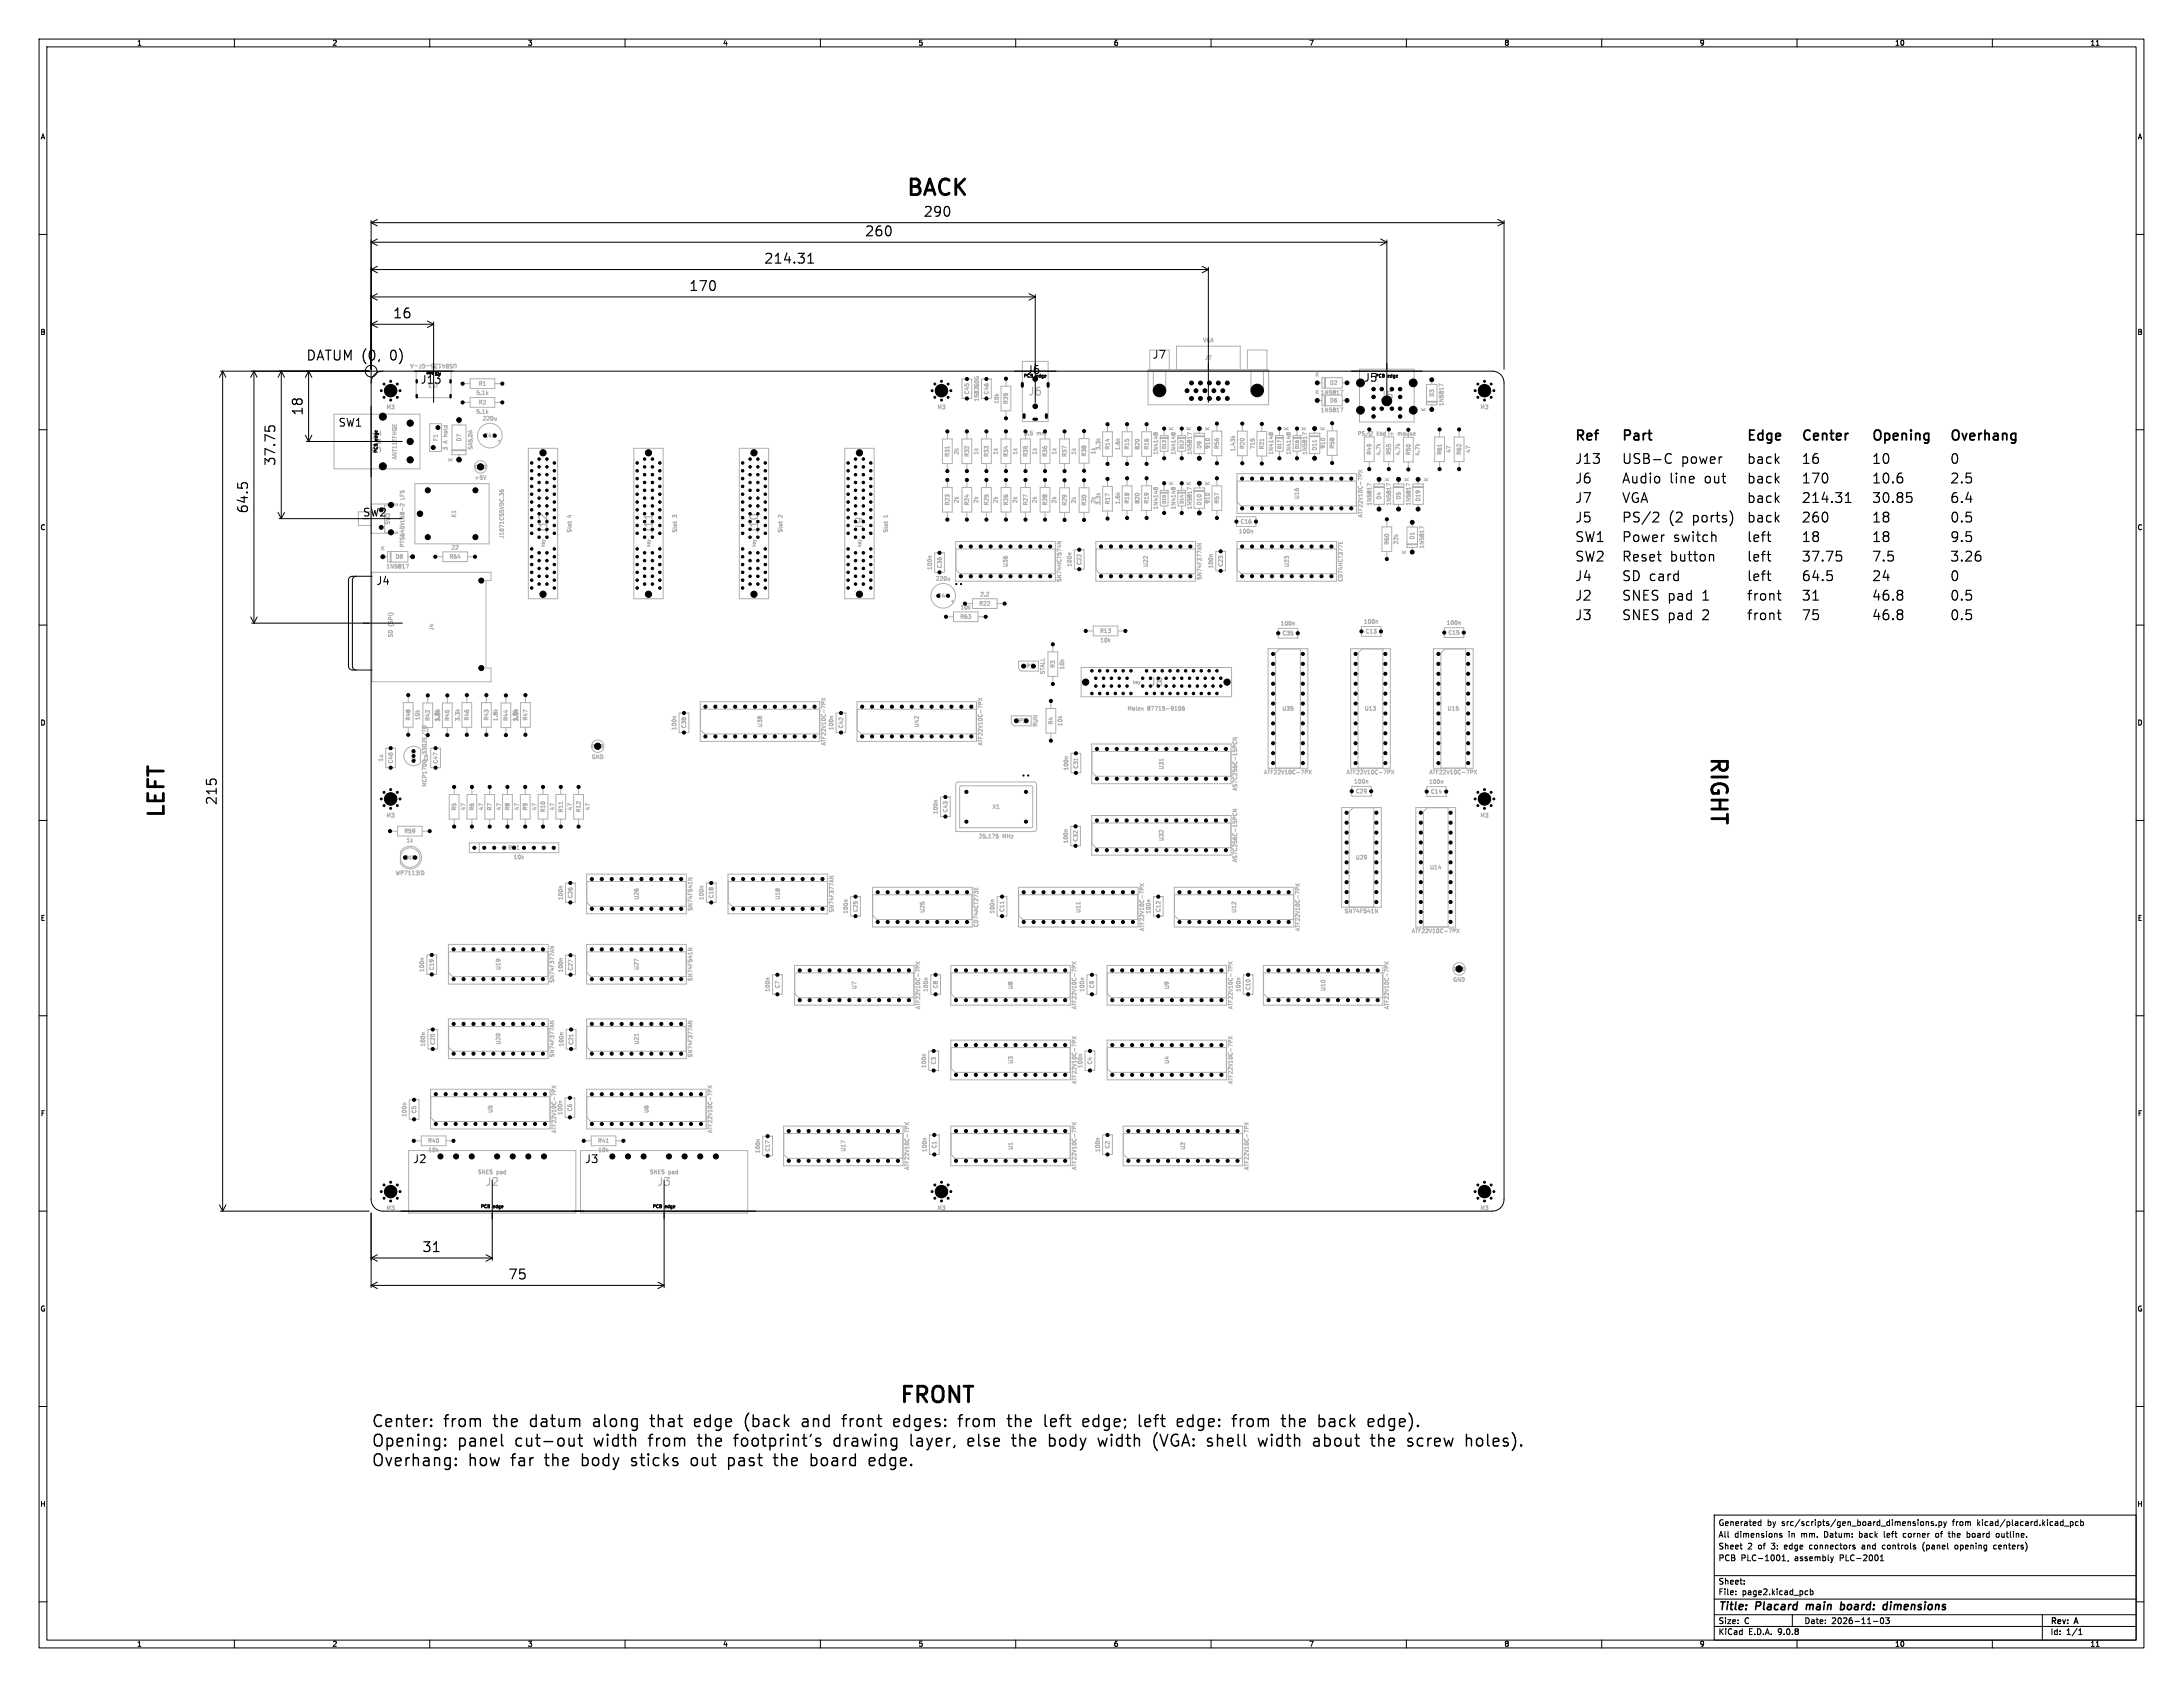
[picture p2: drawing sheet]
<svg xmlns="http://www.w3.org/2000/svg" width="559mm" height="432mm" viewBox="0 0 559 432" stroke-linecap="round" stroke-linejoin="round" font-family="sans-serif">
<defs><g id="words">
<g font-size="5.6">
<text x="231.6" y="51.1">BACK</text>
<text x="436.9" y="193.2" transform="rotate(90 436.9 193.2)">RIGHT</text>
<text x="43.1" y="209.8" transform="rotate(-90 43.1 209.8)">LEFT</text>
<text x="229.9" y="360.1">FRONT</text>
</g>
<g font-size="4.2">
<text x="95" y="366.1">Center:</text>
<text x="95" y="371.1">Opening:</text>
<text x="113.6" y="366.1">from</text>
<text x="117.2" y="371.1">panel</text>
<text x="126.7" y="366.1">the</text>
<text x="132.2" y="371.1">cut-out</text>
<text x="136.4" y="366.1">datum</text>
<text x="152.9" y="371.1">width</text>
<text x="153.1" y="366.1">along</text>
<text x="167.3" y="371.1">from</text>
<text x="168.3" y="366.1">that</text>
<text x="179.9" y="366.1">edge</text>
<text x="180.4" y="371.1">the</text>
<text x="190.2" y="371.1">footprint's</text>
<text x="193.2" y="366.1">(back</text>
<text x="208.4" y="366.1">and</text>
<text x="216.1" y="371.1">drawing</text>
<text x="219.3" y="366.1">front</text>
<text x="232.8" y="366.1">edges:</text>
<text x="236.1" y="371.1">layer,</text>
<text x="250" y="366.1">from</text>
<text x="251.3" y="371.1">else</text>
<text x="263" y="366.1">the</text>
<text x="263.2" y="371.1">the</text>
<text x="272.8" y="366.1">left</text>
<text x="273" y="371.1">body</text>
<text x="283.1" y="366.1">edge;</text>
<text x="286.2" y="371.1">width</text>
<text x="297.9" y="366.1">left</text>
<text x="300.7" y="371.1">(VGA:</text>
<text x="308.3" y="366.1">edge:</text>
<text x="315" y="371.1">shell</text>
<text x="323" y="366.1">from</text>
<text x="328.6" y="371.1">width</text>
<text x="336.1" y="366.1">the</text>
<text x="343.1" y="371.1">about</text>
<text x="345.8" y="366.1">back</text>
<text x="358.4" y="371.1">the</text>
<text x="359" y="366.1">edge).</text>
<text x="368.2" y="371.1">screw</text>
<text x="383.5" y="371.1">holes).</text>
<text x="95" y="376.1">Overhang:</text>
<text x="119.9" y="376.1">how</text>
<text x="131.2" y="376.1">far</text>
<text x="140.3" y="376.1">the</text>
<text x="150.1" y="376.1">body</text>
<text x="163.3" y="376.1">sticks</text>
<text x="179" y="376.1">out</text>
<text x="188.9" y="376.1">past</text>
<text x="201.3" y="376.1">the</text>
<text x="211" y="376.1">board</text>
<text x="226.5" y="376.1">edge.</text>
</g>
<g font-size="3.5">
<text x="236.2" y="55.9">290</text>
<text x="221.2" y="60.9">260</text>
<text x="195.4" y="67.9">214.31</text>
<text x="176.2" y="74.9">170</text>
<text x="100.4" y="81.9">16</text>
<text x="78.2" y="92.7">DATUM (0,</text>
<text x="100.1" y="92.7">0)</text>
<text x="77.9" y="106.6" transform="rotate(-90 77.9 106.6)">18</text>
<text x="403" y="113.9">Ref</text>
<text x="415" y="113.9">Part</text>
<text x="447" y="113.9">Edge</text>
<text x="461" y="113.9">Center</text>
<text x="479" y="113.9">Opening</text>
<text x="499" y="113.9">Overhang</text>
<text x="70.9" y="119.4" transform="rotate(-90 70.9 119.4)">37.75</text>
<text x="403" y="119.4">J13</text>
<text x="415" y="119.4">USB-C</text>
<text x="430.4" y="119.4">power</text>
<text x="447" y="119.4">back</text>
<text x="461" y="119.4">16</text>
<text x="479" y="119.4">10</text>
<text x="499" y="119.4">0</text>
<text x="403" y="124.4">J6</text>
<text x="415" y="124.4">Audio</text>
<text x="427.4" y="124.4">line</text>
<text x="436.6" y="124.4">out</text>
<text x="447" y="124.4">back</text>
<text x="461" y="124.4">170</text>
<text x="479" y="124.4">10.6</text>
<text x="499" y="124.4">2.5</text>
<text x="63.9" y="131.6" transform="rotate(-90 63.9 131.6)">64.5</text>
<text x="403" y="129.4">J7</text>
<text x="415" y="129.4">VGA</text>
<text x="447" y="129.4">back</text>
<text x="461" y="129.4">214.31</text>
<text x="479" y="129.4">30.85</text>
<text x="499" y="129.4">6.4</text>
<text x="403" y="134.4">J5</text>
<text x="415" y="134.4">PS/2</text>
<text x="427.2" y="134.4">(2</text>
<text x="433.5" y="134.4">ports)</text>
<text x="447" y="134.4">back</text>
<text x="461" y="134.4">260</text>
<text x="479" y="134.4">18</text>
<text x="499" y="134.4">0.5</text>
<text x="403" y="139.4">SW1</text>
<text x="415" y="139.4">Power</text>
<text x="428.4" y="139.4">switch</text>
<text x="447" y="139.4">left</text>
<text x="461" y="139.4">18</text>
<text x="479" y="139.4">18</text>
<text x="499" y="139.4">9.5</text>
<text x="403" y="144.4">SW2</text>
<text x="403" y="149.4">J4</text>
<text x="415" y="144.4">Reset</text>
<text x="415" y="149.4">SD card</text>
<text x="427.5" y="144.4">button</text>
<text x="447" y="144.4">left</text>
<text x="447" y="149.4">left</text>
<text x="461" y="144.4">37.75</text>
<text x="461" y="149.4">64.5</text>
<text x="479" y="144.4">7.5</text>
<text x="479" y="149.4">24</text>
<text x="499" y="144.4">3.26</text>
<text x="499" y="149.4">0</text>
<text x="403" y="154.4">J2</text>
<text x="415" y="154.4">SNES</text>
<text x="426.9" y="154.4">pad</text>
<text x="436" y="154.4">1</text>
<text x="447" y="154.4">front</text>
<text x="461" y="154.4">31</text>
<text x="479" y="154.4">46.8</text>
<text x="499" y="154.4">0.5</text>
<text x="403" y="159.4">J3</text>
<text x="415" y="159.4">SNES</text>
<text x="426.9" y="159.4">pad</text>
<text x="436" y="159.4">2</text>
<text x="447" y="159.4">front</text>
<text x="461" y="159.4">75</text>
<text x="479" y="159.4">46.8</text>
<text x="499" y="159.4">0.5</text>
<text x="55.9" y="206.3" transform="rotate(-90 55.9 206.3)">215</text>
<text x="107.9" y="320.9">31</text>
<text x="129.9" y="327.9">75</text>
</g>
<g font-size="2.8">
<text x="294.9" y="92.3">J7</text>
<text x="107.5" y="98.7">J13</text>
<text x="262.7" y="96.2">J6</text>
<text x="349" y="98.2">J5</text>
<text x="86.5" y="109.7">SW1</text>
<text x="92.7" y="132.7">SW2</text>
<text x="140.4" y="136.9" transform="rotate(-90 140.4 136.9)">J12</text>
<text x="167.4" y="136.9" transform="rotate(-90 167.4 136.9)">J11</text>
<text x="194.4" y="136.9" transform="rotate(-90 194.4 136.9)">J10</text>
<text x="221.5" y="136" transform="rotate(-90 221.5 136)">J9</text>
<text x="96.2" y="150.2">J4</text>
<text x="294" y="176">J8</text>
<text x="105.6" y="298.2">J2</text>
<text x="149.6" y="298.2">J3</text>
<text x="439.8" y="412.7">Title:</text>
<text x="449.5" y="412.7">Placard</text>
<text x="463.2" y="412.7">main</text>
<text x="472.8" y="412.7">board:</text>
<text x="484.5" y="412.7">dimensions</text>
</g>
<g font-size="2.8" fill="#afafaf">
<text x="263" y="101.7">J6</text>
<text x="353" y="102.7">J5</text>
<text x="97.9" y="116.3" transform="rotate(-90 97.9 116.3)">SW1</text>
<text x="124" y="304">J2</text>
<text x="168" y="304">J3</text>
</g>
<g font-size="2.1">
<text x="439.8" y="393.8">All</text>
<text x="439.8" y="390.8">Generated</text>
<text x="443.9" y="393.8">dimensions</text>
<text x="452.3" y="390.8">by</text>
<text x="456.1" y="390.8">src/scripts/gen_board_dimensions.py</text>
<text x="457.8" y="393.8">in</text>
<text x="461.2" y="393.8">mm.</text>
<text x="467.2" y="393.8">Datum:</text>
<text x="476.3" y="393.8">back</text>
<text x="482.8" y="393.8">left</text>
<text x="487.8" y="393.8">corner</text>
<text x="496.3" y="393.8">of</text>
<text x="499.8" y="393.8">the</text>
<text x="500" y="390.8">from</text>
<text x="504.6" y="393.8">board</text>
<text x="506.4" y="390.8">kicad/placard.kicad_pcb</text>
<text x="512.2" y="393.8">outline.</text>
<text x="439.8" y="399.8">PCB</text>
<text x="439.8" y="396.8">Sheet</text>
<text x="445.6" y="399.8">PLC-1001,</text>
<text x="447.3" y="396.8">2</text>
<text x="450" y="396.8">of</text>
<text x="453.5" y="396.8">3:</text>
<text x="457" y="396.8">edge</text>
<text x="459.4" y="399.8">assembly</text>
<text x="463.5" y="396.8">connectors</text>
<text x="471" y="399.8">PLC-2001</text>
<text x="477.1" y="396.8">and</text>
<text x="482.5" y="396.8">controls</text>
<text x="492.9" y="396.8">(panel</text>
<text x="501.4" y="396.8">opening</text>
<text x="511.4" y="396.8">centers)</text>
<text x="439.8" y="405.8">Sheet:</text>
<text x="439.8" y="408.5">File:</text>
<text x="445.9" y="408.5">page2.kicad_pcb</text>
<text x="439.8" y="418.7">KiCad</text>
<text x="439.8" y="415.9">Size:</text>
<text x="446.5" y="415.9">C</text>
<text x="447.5" y="418.7">E.D.A.</text>
<text x="455.1" y="418.7">9.0.8</text>
<text x="461.8" y="415.9">Date:</text>
<text x="468.8" y="415.9">2026-11-03</text>
<text x="524.8" y="416.1">Rev:</text>
<text x="524.8" y="418.7">Id:</text>
<text x="528.9" y="418.7">1/1</text>
<text x="531.2" y="416.1">A</text>
</g>
<g font-size="1.8">
<text x="35" y="11.9">1</text>
<text x="85" y="11.9">2</text>
<text x="135" y="11.9">3</text>
<text x="185" y="11.9">4</text>
<text x="235" y="11.9">5</text>
<text x="285" y="11.9">6</text>
<text x="335" y="11.9">7</text>
<text x="385" y="11.9">8</text>
<text x="435" y="11.9">9</text>
<text x="485" y="11.9">10</text>
<text x="535" y="11.9">11</text>
<text x="10.3" y="35.9">A</text>
<text x="547.1" y="35.9">A</text>
<text x="10.3" y="85.9">B</text>
<text x="547.1" y="85.9">B</text>
<text x="10.3" y="135.9">C</text>
<text x="547.1" y="135.9">C</text>
<text x="10.3" y="185.9">D</text>
<text x="547.1" y="185.9">D</text>
<text x="10.3" y="235.9">E</text>
<text x="547.1" y="235.9">E</text>
<text x="10.3" y="285.9">F</text>
<text x="547.1" y="285.9">F</text>
<text x="10.3" y="335.9">G</text>
<text x="547.1" y="335.9">G</text>
<text x="10.2" y="385.9">H</text>
<text x="547" y="385.9">H</text>
<text x="35" y="421.7">1</text>
<text x="85" y="421.7">2</text>
<text x="135" y="421.7">3</text>
<text x="185" y="421.7">4</text>
<text x="235" y="421.7">5</text>
<text x="285" y="421.7">6</text>
<text x="335" y="421.7">7</text>
<text x="385" y="421.7">8</text>
<text x="435" y="421.7">9</text>
<text x="485" y="421.7">10</text>
<text x="535" y="421.7">11</text>
</g>
<g font-size="1.4" fill="#afafaf">
<text x="307.8" y="87.8">VGA</text>
<text x="117.1" y="92.9" transform="rotate(-180 117.1 92.9)">USB4125-GF-A</text>
<text x="308.3" y="92.3">J7</text>
<text x="121.8" y="101.3">5.1k</text>
<text x="122.4" y="98.9">R1</text>
<text x="248.2" y="101.1" transform="rotate(-90 248.2 101.1)">C45</text>
<text x="253.2" y="101.1" transform="rotate(-90 253.2 101.1)">C46</text>
<text x="336.6" y="96.6">K</text>
<text x="336.6" y="101.1">K 1N5817</text>
<text x="340.3" y="98.7">D2</text>
<text x="367.2" y="101.7" transform="rotate(-90 367.2 101.7)">D3</text>
<text x="98.8" y="104.9">M3</text>
<text x="121.8" y="106.1">5.1k</text>
<text x="122.4" y="103.7">R2</text>
<text x="123.4" y="107.8">220u</text>
<text x="239.8" y="104.9">M3</text>
<text x="250.7" y="102.9" transform="rotate(-90 250.7 102.9)">15n22uC0G</text>
<text x="255.9" y="103.5" transform="rotate(-90 255.9 103.5)">10k</text>
<text x="258.2" y="103.6" transform="rotate(-90 258.2 103.6)">R39</text>
<text x="338" y="105.7">1N5817</text>
<text x="340.3" y="103.2">D6</text>
<text x="365.1" y="105.4" transform="rotate(-90 365.1 105.4)">K</text>
<text x="369.7" y="104" transform="rotate(-90 369.7 104)">1N5817</text>
<text x="378.8" y="104.9">M3</text>
<text x="112.2" y="113" transform="rotate(-90 112.2 113)">F1</text>
<text x="114.7" y="113.4" transform="rotate(-90 114.7 113.4)">A hold</text>
<text x="118.2" y="113.1" transform="rotate(-90 118.2 113.1)">D7</text>
<text x="262" y="111.6">3.5</text>
<text x="265.4" y="111.6">mm</text>
<text x="300.5" y="110.3" transform="rotate(-90 300.5 110.3)">K</text>
<text x="305" y="110.3" transform="rotate(-90 305 110.3)">K</text>
<text x="309.8" y="110.3" transform="rotate(-90 309.8 110.3)">K</text>
<text x="330" y="110.3" transform="rotate(-90 330 110.3)">K</text>
<text x="334.5" y="110.3" transform="rotate(-90 334.5 110.3)">K</text>
<text x="339.3" y="110.3" transform="rotate(-90 339.3 110.3)">K</text>
<text x="347.4" y="111.7">PS/2</text>
<text x="352.4" y="111.7">kbd</text>
<text x="356" y="111.7">+</text>
<text x="358.3" y="111.7">mouse</text>
<text x="101.7" y="117.7" transform="rotate(-90 101.7 117.7)">ANT11TFHQE</text>
<text x="114.7" y="115.4" transform="rotate(-90 114.7 115.4)">3</text>
<text x="116" y="118.3" transform="rotate(-90 116 118.3)">K</text>
<text x="121.1" y="115.2" transform="rotate(-90 121.1 115.2)">SA5.0A</text>
<text x="243.2" y="117.1" transform="rotate(-90 243.2 117.1)">R31</text>
<text x="245.6" y="116.5" transform="rotate(-90 245.6 116.5)">2k</text>
<text x="248.2" y="117.1" transform="rotate(-90 248.2 117.1)">R32</text>
<text x="250.6" y="116.5" transform="rotate(-90 250.6 116.5)">1k</text>
<text x="253.2" y="117.1" transform="rotate(-90 253.2 117.1)">R33</text>
<text x="255.6" y="116.5" transform="rotate(-90 255.6 116.5)">1k</text>
<text x="258.2" y="117.1" transform="rotate(-90 258.2 117.1)">R34</text>
<text x="260.6" y="116.5" transform="rotate(-90 260.6 116.5)">1k</text>
<text x="263.2" y="117.1" transform="rotate(-90 263.2 117.1)">R35</text>
<text x="265.6" y="116.5" transform="rotate(-90 265.6 116.5)">1k</text>
<text x="268.2" y="117.1" transform="rotate(-90 268.2 117.1)">R36</text>
<text x="270.6" y="116.5" transform="rotate(-90 270.6 116.5)">1k</text>
<text x="273.2" y="117.1" transform="rotate(-90 273.2 117.1)">R37</text>
<text x="275.6" y="116.5" transform="rotate(-90 275.6 116.5)">1k</text>
<text x="278.2" y="117" transform="rotate(-90 278.2 117)">R38</text>
<text x="280.6" y="116.4" transform="rotate(-90 280.6 116.4)">1k</text>
<text x="281.9" y="115.4" transform="rotate(-90 281.9 115.4)">3.3k</text>
<text x="284.2" y="115.2" transform="rotate(-90 284.2 115.2)">R14</text>
<text x="286.9" y="115.4" transform="rotate(-90 286.9 115.4)">1.6k</text>
<text x="289.2" y="115.2" transform="rotate(-90 289.2 115.2)">R15</text>
<text x="291.9" y="115.2" transform="rotate(-90 291.9 115.2)">820</text>
<text x="294.2" y="115.2" transform="rotate(-90 294.2 115.2)">R16</text>
<text x="296.6" y="116.5" transform="rotate(-90 296.6 116.5)">1N4148</text>
<text x="301.1" y="116.5" transform="rotate(-90 301.1 116.5)">1N4148</text>
<text x="305.3" y="116.5" transform="rotate(-90 305.3 116.5)">1N5817</text>
<text x="307.7" y="115" transform="rotate(-90 307.7 115)">D9</text>
<text x="309.9" y="115.1" transform="rotate(-90 309.9 115.1)">910</text>
<text x="312.2" y="115.1" transform="rotate(-90 312.2 115.1)">R56</text>
<text x="316.4" y="115.7" transform="rotate(-90 316.4 115.7)">1.43k</text>
<text x="318.7" y="115.1" transform="rotate(-90 318.7 115.1)">R20</text>
<text x="321.4" y="115.1" transform="rotate(-90 321.4 115.1)">715</text>
<text x="323.7" y="115.2" transform="rotate(-90 323.7 115.2)">R21</text>
<text x="326.1" y="116.5" transform="rotate(-90 326.1 116.5)">1N4148</text>
<text x="330.6" y="116.5" transform="rotate(-90 330.6 116.5)">1N4148</text>
<text x="334.8" y="116.5" transform="rotate(-90 334.8 116.5)">1N5817</text>
<text x="337.2" y="115.5" transform="rotate(-90 337.2 115.5)">D11</text>
<text x="339.4" y="115" transform="rotate(-90 339.4 115)">910</text>
<text x="341.7" y="115" transform="rotate(-90 341.7 115)">R58</text>
<text x="351.2" y="116.6" transform="rotate(-90 351.2 116.6)">R49</text>
<text x="353.6" y="116.7" transform="rotate(-90 353.6 116.7)">4.7k</text>
<text x="356.2" y="116.6" transform="rotate(-90 356.2 116.6)">R55</text>
<text x="358.6" y="116.7" transform="rotate(-90 358.6 116.7)">4.7k</text>
<text x="361.2" y="116.7" transform="rotate(-90 361.2 116.7)">R50</text>
<text x="363.6" y="116.8" transform="rotate(-90 363.6 116.8)">4.7k</text>
<text x="369.2" y="116.6" transform="rotate(-90 369.2 116.6)">R61</text>
<text x="371.6" y="116.1" transform="rotate(-90 371.6 116.1)">47</text>
<text x="374.2" y="116.6" transform="rotate(-90 374.2 116.6)">R62</text>
<text x="376.6" y="116.1" transform="rotate(-90 376.6 116.1)">47</text>
<text x="121.4" y="123">+5V</text>
<text x="300.5" y="124.3" transform="rotate(-90 300.5 124.3)">K</text>
<text x="305" y="124.3" transform="rotate(-90 305 124.3)">K</text>
<text x="309.8" y="124.3" transform="rotate(-90 309.8 124.3)">K</text>
<text x="355.8" y="123.3" transform="rotate(-90 355.8 123.3)">K</text>
<text x="360.8" y="123.3" transform="rotate(-90 360.8 123.3)">K</text>
<text x="365.8" y="123.3" transform="rotate(-90 365.8 123.3)">K</text>
<text x="103.7" y="127.9" transform="rotate(-90 103.7 127.9)">LFS</text>
<text x="243.2" y="129.5" transform="rotate(-90 243.2 129.5)">R23</text>
<text x="245.6" y="128.9" transform="rotate(-90 245.6 128.9)">2k</text>
<text x="248.2" y="129.5" transform="rotate(-90 248.2 129.5)">R24</text>
<text x="250.6" y="128.9" transform="rotate(-90 250.6 128.9)">2k</text>
<text x="253.2" y="129.5" transform="rotate(-90 253.2 129.5)">R25</text>
<text x="255.6" y="128.9" transform="rotate(-90 255.6 128.9)">2k</text>
<text x="258.2" y="129.5" transform="rotate(-90 258.2 129.5)">R26</text>
<text x="260.6" y="128.9" transform="rotate(-90 260.6 128.9)">2k</text>
<text x="263.2" y="129.5" transform="rotate(-90 263.2 129.5)">R27</text>
<text x="265.6" y="128.9" transform="rotate(-90 265.6 128.9)">2k</text>
<text x="268.2" y="129.5" transform="rotate(-90 268.2 129.5)">R28</text>
<text x="270.6" y="128.9" transform="rotate(-90 270.6 128.9)">2k</text>
<text x="273.2" y="129.6" transform="rotate(-90 273.2 129.6)">R29</text>
<text x="275.6" y="129" transform="rotate(-90 275.6 129)">2k</text>
<text x="278.2" y="129.6" transform="rotate(-90 278.2 129.6)">R30</text>
<text x="280.6" y="129" transform="rotate(-90 280.6 129)">2k</text>
<text x="281.9" y="129.4" transform="rotate(-90 281.9 129.4)">3.3k</text>
<text x="284.2" y="129.2" transform="rotate(-90 284.2 129.2)">R17</text>
<text x="286.9" y="129.2" transform="rotate(-90 286.9 129.2)">1.6k</text>
<text x="289.2" y="129.1" transform="rotate(-90 289.2 129.1)">R18</text>
<text x="291.9" y="129.1" transform="rotate(-90 291.9 129.1)">820</text>
<text x="294.2" y="129.1" transform="rotate(-90 294.2 129.1)">R19</text>
<text x="296.6" y="130.5" transform="rotate(-90 296.6 130.5)">1N4148</text>
<text x="301.1" y="130.5" transform="rotate(-90 301.1 130.5)">1N4148</text>
<text x="305.3" y="130.5" transform="rotate(-90 305.3 130.5)">1N5817</text>
<text x="307.7" y="129.5" transform="rotate(-90 307.7 129.5)">D10</text>
<text x="309.9" y="129.1" transform="rotate(-90 309.9 129.1)">910</text>
<text x="312.2" y="129.1" transform="rotate(-90 312.2 129.1)">R57</text>
<text x="332.7" y="127.9" transform="rotate(-90 332.7 127.9)">U16</text>
<text x="351.3" y="129.5" transform="rotate(-90 351.3 129.5)">1N5817</text>
<text x="353.7" y="128" transform="rotate(-90 353.7 128)">D4</text>
<text x="356.3" y="129.5" transform="rotate(-90 356.3 129.5)">1N5817</text>
<text x="358.7" y="128" transform="rotate(-90 358.7 128)">D5</text>
<text x="361.3" y="129.5" transform="rotate(-90 361.3 129.5)">1N5817</text>
<text x="363.7" y="128.5" transform="rotate(-90 363.7 128.5)">D19</text>
<text x="100" y="134.4" transform="rotate(-90 100 134.4)">SW2</text>
<text x="116.9" y="132.6" transform="rotate(-90 116.9 132.6)">K1</text>
<text x="129.2" y="138" transform="rotate(-90 129.2 138)">J1071CS5VDC.36</text>
<text x="146.5" y="136.5" transform="rotate(-90 146.5 136.5)">Slot</text>
<text x="146.5" y="132.5" transform="rotate(-90 146.5 132.5)">4</text>
<text x="173.5" y="136.5" transform="rotate(-90 173.5 136.5)">Slot</text>
<text x="173.5" y="132.5" transform="rotate(-90 173.5 132.5)">3</text>
<text x="200.5" y="136.5" transform="rotate(-90 200.5 136.5)">Slot</text>
<text x="200.5" y="132.5" transform="rotate(-90 200.5 132.5)">2</text>
<text x="227.5" y="136.5" transform="rotate(-90 227.5 136.5)">Slot</text>
<text x="227.5" y="132.5" transform="rotate(-90 227.5 132.5)">1</text>
<text x="317" y="136.7">100n</text>
<text x="317.4" y="134.2">C16</text>
<text x="349" y="132.6" transform="rotate(-90 349 132.6)">ATF22V10C-7PX</text>
<text x="97.4" y="141.1">K</text>
<text x="101.1" y="143.2">D8</text>
<text x="103.7" y="140.2" transform="rotate(-90 103.7 140.2)">PTS645VL58-2</text>
<text x="114.9" y="143.2">R64</text>
<text x="115.4" y="140.9">22</text>
<text x="355.7" y="139.6" transform="rotate(-90 355.7 139.6)">R60</text>
<text x="358.1" y="139.5" transform="rotate(-90 358.1 139.5)">22k</text>
<text x="360.1" y="141.9" transform="rotate(-90 360.1 141.9)">K</text>
<text x="362.2" y="138.2" transform="rotate(-90 362.2 138.2)">D1</text>
<text x="364.7" y="140.5" transform="rotate(-90 364.7 140.5)">1N5817</text>
<text x="98.8" y="145.7">1N5817</text>
<text x="238.7" y="146" transform="rotate(-90 238.7 146)">100n</text>
<text x="239.4" y="148.8">220u</text>
<text x="241.2" y="145.6" transform="rotate(-90 241.2 145.6)">C36</text>
<text x="258.1" y="145.3" transform="rotate(-90 258.1 145.3)">U36</text>
<text x="271.9" y="149.1" transform="rotate(-90 271.9 149.1)">SN74HCT574N</text>
<text x="274.5" y="145.2" transform="rotate(-90 274.5 145.2)">100n</text>
<text x="277" y="144.8" transform="rotate(-90 277 144.8)">C22</text>
<text x="294" y="145.3" transform="rotate(-90 294 145.3)">U22</text>
<text x="307.8" y="148.6" transform="rotate(-90 307.8 148.6)">SN74F377AN</text>
<text x="310.7" y="145.6" transform="rotate(-90 310.7 145.6)">100n</text>
<text x="313.2" y="145.2" transform="rotate(-90 313.2 145.2)">C23</text>
<text x="330.1" y="145.3" transform="rotate(-90 330.1 145.3)">U23</text>
<text x="343.9" y="149.1" transform="rotate(-90 343.9 149.1)">CD74HCT377E</text>
<text x="250.5" y="155.2">R22</text>
<text x="250.8" y="152.9">2.2</text>
<text x="100.7" y="160.3" transform="rotate(-90 100.7 160.3)">(SPI)</text>
<text x="111.2" y="161.5" transform="rotate(-90 111.2 161.5)">J4</text>
<text x="245.6" y="158.6">R63</text>
<text x="245.7" y="156.2">10k</text>
<text x="327.7" y="160.3">100n</text>
<text x="349" y="159.8">100n</text>
<text x="370.2" y="160.1">100n</text>
<text x="100.7" y="163.3" transform="rotate(-90 100.7 163.3)">SD</text>
<text x="281.4" y="162.2">R13</text>
<text x="281.5" y="164.6">10k</text>
<text x="328.1" y="162.8">C35</text>
<text x="349.4" y="162.3">C13</text>
<text x="370.6" y="162.6">C15</text>
<text x="267.6" y="172.7" transform="rotate(-90 267.6 172.7)">STALL</text>
<text x="270.2" y="171.1" transform="rotate(-90 270.2 171.1)">R3</text>
<text x="272.6" y="171.5" transform="rotate(-90 272.6 171.5)">10k</text>
<text x="105.2" y="184.6" transform="rotate(-90 105.2 184.6)">R48</text>
<text x="107.6" y="184.5" transform="rotate(-90 107.6 184.5)">10k</text>
<text x="110.2" y="184.7" transform="rotate(-90 110.2 184.7)">R42</text>
<text x="112.6" y="184.8" transform="rotate(-90 112.6 184.8)">1.8k</text>
<text x="115.2" y="184.7" transform="rotate(-90 115.2 184.7)">R45</text>
<text x="117.9" y="184.7" transform="rotate(-90 117.9 184.7)">3.3k</text>
<text x="120.2" y="184.6" transform="rotate(-90 120.2 184.6)">R46</text>
<text x="125.2" y="184.6" transform="rotate(-90 125.2 184.6)">R43</text>
<text x="127.6" y="184.7" transform="rotate(-90 127.6 184.7)">1.8k</text>
<text x="130.2" y="184.7" transform="rotate(-90 130.2 184.7)">R44</text>
<text x="132.6" y="184.8" transform="rotate(-90 132.6 184.8)">1.8k</text>
<text x="135.2" y="184.6" transform="rotate(-90 135.2 184.6)">R47</text>
<text x="269.7" y="185.6" transform="rotate(-90 269.7 185.6)">R4</text>
<text x="272.1" y="186" transform="rotate(-90 272.1 186)">10k</text>
<text x="288.5" y="182.1">Molex</text>
<text x="293.7" y="182.1">87715-9106</text>
<text x="328.1" y="182.1">U35</text>
<text x="349.2" y="182.1">U13</text>
<text x="370.4" y="182.1">U15</text>
<text x="173.3" y="187" transform="rotate(-90 173.3 187)">100n</text>
<text x="175.8" y="186.6" transform="rotate(-90 175.8 186.6)">C38</text>
<text x="195.3" y="186.3" transform="rotate(-90 195.3 186.3)">U38</text>
<text x="211.6" y="191" transform="rotate(-90 211.6 191)">ATF22V10C-7PX</text>
<text x="213.5" y="187" transform="rotate(-90 213.5 187)">100n</text>
<text x="216" y="186.6" transform="rotate(-90 216 186.6)">C42</text>
<text x="235.4" y="186.3" transform="rotate(-90 235.4 186.3)">U42</text>
<text x="251.7" y="191" transform="rotate(-90 251.7 191)">ATF22V10C-7PX</text>
<text x="265.7" y="186.2" transform="rotate(-90 265.7 186.2)">RUN</text>
<text x="98.2" y="195.1" transform="rotate(-90 98.2 195.1)">1u</text>
<text x="100.7" y="195.6" transform="rotate(-90 100.7 195.6)">C40</text>
<text x="109.7" y="195.1" transform="rotate(-90 109.7 195.1)">1u</text>
<text x="112.2" y="195.6" transform="rotate(-90 112.2 195.6)">C47</text>
<text x="151.4" y="194.5">GND</text>
<text x="273.6" y="197.3" transform="rotate(-90 273.6 197.3)">100n</text>
<text x="276.1" y="196.9" transform="rotate(-90 276.1 196.9)">C31</text>
<text x="298" y="197.1" transform="rotate(-90 298 197.1)">U31</text>
<text x="109.4" y="201.5" transform="rotate(-90 109.4 201.5)">MCP1700-3302E/TO</text>
<text x="316.9" y="202.5" transform="rotate(-90 316.9 202.5)">AS7C256C-15PCN</text>
<text x="323.4" y="198.4">ATF22V10C-7PX</text>
<text x="344.5" y="198.4">ATF22V10C-7PX</text>
<text x="346.5" y="200.8">100n</text>
<text x="346.9" y="203.3">C29</text>
<text x="365.7" y="200.8">100n</text>
<text x="365.7" y="198.4">ATF22V10C-7PX</text>
<text x="366.1" y="203.3">C14</text>
<text x="98.8" y="209.4">M3</text>
<text x="117" y="207.6" transform="rotate(-90 117 207.6)">R5</text>
<text x="119.3" y="207.6" transform="rotate(-90 119.3 207.6)">47</text>
<text x="121.5" y="207.6" transform="rotate(-90 121.5 207.6)">R6</text>
<text x="123.9" y="207.6" transform="rotate(-90 123.9 207.6)">47</text>
<text x="126.1" y="207.6" transform="rotate(-90 126.1 207.6)">R7</text>
<text x="128.4" y="207.6" transform="rotate(-90 128.4 207.6)">47</text>
<text x="130.6" y="207.6" transform="rotate(-90 130.6 207.6)">R8</text>
<text x="133" y="207.6" transform="rotate(-90 133 207.6)">47</text>
<text x="135.2" y="207.6" transform="rotate(-90 135.2 207.6)">R9</text>
<text x="137.5" y="207.6" transform="rotate(-90 137.5 207.6)">47</text>
<text x="139.7" y="208.1" transform="rotate(-90 139.7 208.1)">R10</text>
<text x="142.1" y="207.6" transform="rotate(-90 142.1 207.6)">47</text>
<text x="144.3" y="208.1" transform="rotate(-90 144.3 208.1)">R11</text>
<text x="146.6" y="207.6" transform="rotate(-90 146.6 207.6)">47</text>
<text x="148.8" y="208.1" transform="rotate(-90 148.8 208.1)">R12</text>
<text x="151.2" y="207.6" transform="rotate(-90 151.2 207.6)">47</text>
<text x="240.2" y="208.5" transform="rotate(-90 240.2 208.5)">100n</text>
<text x="242.7" y="208.1" transform="rotate(-90 242.7 208.1)">C43</text>
<text x="253.9" y="207.2">X1</text>
<text x="378.8" y="209.4">M3</text>
<text x="103.3" y="213.5">R59</text>
<text x="103.9" y="215.8">1k</text>
<text x="250.4" y="214.8">25.175</text>
<text x="256.6" y="214.8">MHz</text>
<text x="276" y="215.6" transform="rotate(-90 276 215.6)">C32</text>
<text x="298" y="215.4" transform="rotate(-90 298 215.4)">U32</text>
<text x="131.4" y="220.1">10k</text>
<text x="273.5" y="216" transform="rotate(-90 273.5 216)">100n</text>
<text x="316.9" y="220.8" transform="rotate(-90 316.9 220.8)">AS7C256C-15PCN</text>
<text x="346.9" y="220.2">U29</text>
<text x="101.2" y="224.2">WP7113ID</text>
<text x="365.9" y="222.7">U14</text>
<text x="144.2" y="230.5" transform="rotate(-90 144.2 230.5)">100n</text>
<text x="146.7" y="230.1" transform="rotate(-90 146.7 230.1)">C26</text>
<text x="163.7" y="230.4" transform="rotate(-90 163.7 230.4)">U26</text>
<text x="177.4" y="233.3" transform="rotate(-90 177.4 233.3)">SN74F541N</text>
<text x="180.3" y="230.5" transform="rotate(-90 180.3 230.5)">100n</text>
<text x="182.8" y="230.1" transform="rotate(-90 182.8 230.1)">C18</text>
<text x="199.8" y="230.4" transform="rotate(-90 199.8 230.4)">U18</text>
<text x="213.6" y="233.7" transform="rotate(-90 213.6 233.7)">SN74F377AN</text>
<text x="219.7" y="233.6" transform="rotate(-90 219.7 233.6)">C25</text>
<text x="236.8" y="233.8" transform="rotate(-90 236.8 233.8)">U25</text>
<text x="257.2" y="233.6" transform="rotate(-90 257.2 233.6)">C11</text>
<text x="276.7" y="233.8" transform="rotate(-90 276.7 233.8)">U11</text>
<text x="297.2" y="233.6" transform="rotate(-90 297.2 233.6)">C12</text>
<text x="316.6" y="233.8" transform="rotate(-90 316.6 233.8)">U12</text>
<text x="344.1" y="233.9">SN74F541N</text>
<text x="217.2" y="234" transform="rotate(-90 217.2 234)">100n</text>
<text x="250.6" y="237.5" transform="rotate(-90 250.6 237.5)">CD74ACT273E</text>
<text x="254.7" y="234" transform="rotate(-90 254.7 234)">100n</text>
<text x="293" y="238.5" transform="rotate(-90 293 238.5)">ATF22V10C-7PX</text>
<text x="294.7" y="234" transform="rotate(-90 294.7 234)">100n</text>
<text x="332.9" y="238.5" transform="rotate(-90 332.9 238.5)">ATF22V10C-7PX</text>
<text x="361.2" y="239">ATF22V10C-7PX</text>
<text x="108.7" y="248.9" transform="rotate(-90 108.7 248.9)">100n</text>
<text x="111.2" y="248.5" transform="rotate(-90 111.2 248.5)">C19</text>
<text x="128.3" y="248.4" transform="rotate(-90 128.3 248.4)">U19</text>
<text x="142" y="251.7" transform="rotate(-90 142 251.7)">SN74F377AN</text>
<text x="144.3" y="249" transform="rotate(-90 144.3 249)">100n</text>
<text x="146.8" y="248.6" transform="rotate(-90 146.8 248.6)">C27</text>
<text x="163.7" y="248.4" transform="rotate(-90 163.7 248.4)">U27</text>
<text x="177.4" y="251.3" transform="rotate(-90 177.4 251.3)">SN74F541N</text>
<text x="371.9" y="251.5">GND</text>
<text x="197.2" y="254" transform="rotate(-90 197.2 254)">100n</text>
<text x="199.7" y="253.1" transform="rotate(-90 199.7 253.1)">C7</text>
<text x="219.4" y="253.3" transform="rotate(-90 219.4 253.3)">U7</text>
<text x="237.7" y="254" transform="rotate(-90 237.7 254)">100n</text>
<text x="240.2" y="253.1" transform="rotate(-90 240.2 253.1)">C8</text>
<text x="259.4" y="253.3" transform="rotate(-90 259.4 253.3)">U8</text>
<text x="277.7" y="254" transform="rotate(-90 277.7 254)">100n</text>
<text x="280.2" y="253.1" transform="rotate(-90 280.2 253.1)">C9</text>
<text x="299.4" y="253.3" transform="rotate(-90 299.4 253.3)">U9</text>
<text x="317.7" y="254" transform="rotate(-90 317.7 254)">100n</text>
<text x="320.2" y="253.6" transform="rotate(-90 320.2 253.6)">C10</text>
<text x="339.4" y="253.8" transform="rotate(-90 339.4 253.8)">U10</text>
<text x="235.7" y="258.5" transform="rotate(-90 235.7 258.5)">ATF22V10C-7PX</text>
<text x="275.7" y="258.5" transform="rotate(-90 275.7 258.5)">ATF22V10C-7PX</text>
<text x="315.7" y="258.5" transform="rotate(-90 315.7 258.5)">ATF22V10C-7PX</text>
<text x="355.7" y="258.5" transform="rotate(-90 355.7 258.5)">ATF22V10C-7PX</text>
<text x="109" y="268" transform="rotate(-90 109 268)">100n</text>
<text x="111.5" y="267.6" transform="rotate(-90 111.5 267.6)">C20</text>
<text x="128.3" y="267.5" transform="rotate(-90 128.3 267.5)">U20</text>
<text x="144.4" y="268" transform="rotate(-90 144.4 268)">100n</text>
<text x="146.9" y="267.6" transform="rotate(-90 146.9 267.6)">C21</text>
<text x="163.7" y="267.5" transform="rotate(-90 163.7 267.5)">U21</text>
<text x="142" y="270.8" transform="rotate(-90 142 270.8)">SN74F377AN</text>
<text x="177.4" y="270.8" transform="rotate(-90 177.4 270.8)">SN74F377AN</text>
<text x="237.2" y="273.5" transform="rotate(-90 237.2 273.5)">100n</text>
<text x="239.7" y="272.6" transform="rotate(-90 239.7 272.6)">C3</text>
<text x="259.4" y="272.4" transform="rotate(-90 259.4 272.4)">U3</text>
<text x="277.2" y="273.5" transform="rotate(-90 277.2 273.5)">100n</text>
<text x="279.7" y="272.6" transform="rotate(-90 279.7 272.6)">C4</text>
<text x="299.4" y="272.4" transform="rotate(-90 299.4 272.4)">U4</text>
<text x="275.7" y="277.6" transform="rotate(-90 275.7 277.6)">ATF22V10C-7PX</text>
<text x="315.7" y="277.6" transform="rotate(-90 315.7 277.6)">ATF22V10C-7PX</text>
<text x="104.2" y="286" transform="rotate(-90 104.2 286)">100n</text>
<text x="106.7" y="285.1" transform="rotate(-90 106.7 285.1)">C5</text>
<text x="126.2" y="285" transform="rotate(-90 126.2 285)">U5</text>
<text x="144.1" y="285.5" transform="rotate(-90 144.1 285.5)">100n</text>
<text x="146.6" y="284.6" transform="rotate(-90 146.6 284.6)">C6</text>
<text x="166.2" y="285" transform="rotate(-90 166.2 285)">U6</text>
<text x="109.4" y="292.7">R40</text>
<text x="142.5" y="290.1" transform="rotate(-90 142.5 290.1)">ATF22V10C-7PX</text>
<text x="152.9" y="292.7">R41</text>
<text x="182.5" y="290.1" transform="rotate(-90 182.5 290.1)">ATF22V10C-7PX</text>
<text x="109.5" y="295.1">10k</text>
<text x="153" y="295.1">10k</text>
<text x="194.7" y="295.3" transform="rotate(-90 194.7 295.3)">100n</text>
<text x="197.2" y="294.9" transform="rotate(-90 197.2 294.9)">C17</text>
<text x="216.6" y="294.9" transform="rotate(-90 216.6 294.9)">U17</text>
<text x="232.9" y="299.6" transform="rotate(-90 232.9 299.6)">ATF22V10C-7PX</text>
<text x="237.4" y="295" transform="rotate(-90 237.4 295)">100n</text>
<text x="239.9" y="294.1" transform="rotate(-90 239.9 294.1)">C1</text>
<text x="259.4" y="294.4" transform="rotate(-90 259.4 294.4)">U1</text>
<text x="275.7" y="299.6" transform="rotate(-90 275.7 299.6)">ATF22V10C-7PX</text>
<text x="281.7" y="295" transform="rotate(-90 281.7 295)">100n</text>
<text x="284.2" y="294.1" transform="rotate(-90 284.2 294.1)">C2</text>
<text x="303.5" y="294.4" transform="rotate(-90 303.5 294.4)">U2</text>
<text x="319.8" y="299.6" transform="rotate(-90 319.8 299.6)">ATF22V10C-7PX</text>
<text x="122.2" y="300.7">SNES</text>
<text x="127.1" y="300.7">pad</text>
<text x="166.2" y="300.7">SNES</text>
<text x="171.1" y="300.7">pad</text>
<text x="98.8" y="309.9">M3</text>
<text x="239.8" y="309.9">M3</text>
<text x="378.8" y="309.9">M3</text>
</g>
<g font-size="1.4">
<text x="112.5" y="97.9" transform="rotate(-180 112.5 97.9)">J13</text>
<text x="123.8" y="112.2">C41</text>
<text x="239.9" y="153.2">C44</text>
<text x="261.8" y="171.2">JP1</text>
<text x="259.9" y="185.2">JP2</text>
<text x="106.6" y="195.1" transform="rotate(-90 106.6 195.1)">U40</text>
<text x="130" y="217.7">RN1</text>
</g>
<g font-size="1.1">
<text x="262" y="96.8">PCB</text>
<text x="265.2" y="96.8">edge</text>
<text x="352" y="96.8">PCB</text>
<text x="355.2" y="96.8">edge</text>
<text x="96.8" y="112.8" transform="rotate(-90 96.8 112.8)">edge</text>
<text x="96.8" y="116" transform="rotate(-90 96.8 116)">PCB</text>
<text x="123" y="309.4">PCB</text>
<text x="126.2" y="309.4">edge</text>
<text x="167" y="309.4">PCB</text>
<text x="170.2" y="309.4">edge</text>
</g>
<g font-size="1.1" fill="#afafaf">
<text x="298.6" y="115.1" transform="rotate(-90 298.6 115.1)">D13</text>
<text x="303.1" y="115.1" transform="rotate(-90 303.1 115.1)">D12</text>
<text x="328.1" y="115.1" transform="rotate(-90 328.1 115.1)">D17</text>
<text x="332.6" y="115.1" transform="rotate(-90 332.6 115.1)">D16</text>
<text x="298.6" y="129.1" transform="rotate(-90 298.6 129.1)">D15</text>
<text x="303.1" y="129.1" transform="rotate(-90 303.1 129.1)">D14</text>
<text x="139.6" y="140.1" transform="rotate(-90 139.6 140.1)">key</text>
<text x="166.6" y="140.1" transform="rotate(-90 166.6 140.1)">key</text>
<text x="193.6" y="140.1" transform="rotate(-90 193.6 140.1)">key</text>
<text x="220.6" y="140.1" transform="rotate(-90 220.6 140.1)">key</text>
<text x="289.9" y="175.2">key</text>
<text x="103.7" y="220.1">D18</text>
</g>
<g font-size=".8" fill="#afafaf">
<text x="122.1" y="119.9">TP3</text>
<text x="152.1" y="191.4">TP1</text>
<text x="372.6" y="248.4">TP2</text>
</g>
<g font-size=".7">
<text x="110.9" y="95.2" transform="rotate(-180 110.9 95.2)">Edge</text>
<text x="112.9" y="95.2" transform="rotate(-180 112.9 95.2)">PCB</text>
</g>
</g></defs>
<g fill="none" stroke="#000" stroke-width=".26">
<path d="M10 10h538.8v411.8h-538.8zM12 12h534.8v407.8h-534.8zM60 10v2M110 10v2M160 10v2M210 10v2M260 10v2M310 10v2M360 10v2M410 10v2M460 10v2M510 10v2"/>
<path d="M536.6 11.6h.7M95 56.4v250.6a3 3 0 0 0 3 3h284a3 3 0 0 0 3-3v-209a3 3 0 0 0-3-3h-325.6M95 57h290M95 57l1.6 .8M96.6 56.2l-1.6 .8M383.4 56.2l1.6 .8M385 56.4v38.1M385 57l-1.6 .8M10 60h2M95 69h214.3M95 69l1.6 .8M95 62h260"/>
<path d="M95 62l1.6 .8M95 76h170M95 76l1.6 .8M96.6 68.2l-1.6 .8M96.6 61.2l-1.6 .8M96.6 75.2l-1.6 .8M263.4 75.2l1.6 .8M265 75.4v27.6M265 76l-1.6 .8M307.7 68.2l1.6 .8M309.3 68.4v34.6M309.3 69l-1.6 .8"/>
<path d="M353.4 61.2l1.6 .8M355 61.4v41.6M355 62l-1.6 .8M546.8 60h2M57 95v215M57 95l.8 1.6M57 95l-.8 1.6M65 95v64.5M65 95l.8 1.6M65 95l-.8 1.6M72 95v37.8M72 95l.8 1.6"/>
<path d="M72 95l-.8 1.6M79 95v18M79 95l.8 1.6M79 95l-.8 1.6M95 83h16M95 83l1.6 .8M96.6 82.2l-1.6 .8M98 95a3 3 0 0 0-3 3M109.4 82.2l1.6 .8M111 82.4v20.6M111 83l-1.6 .8M10 110h2"/>
<path d="M78.2 111.4l.8 1.6M78.4 113h24.6M79.8 111.4l-.8 1.6M546.8 110h2M71.2 131.2l.8 1.6M71.4 132.8h31.6M72.8 131.2l-.8 1.6M64.2 157.9l.8 1.6M64.4 159.5h38.6M65.8 157.9l-.8 1.6M91.2 147.5a1 1 0 0 0-1 1v22a1 1 0 0 0 1 1M95.2 147.5h-5a1 1 0 0 0-1 1v22a1 1 0 0 0 1 1h5"/>
<path d="M10 160h2M546.8 160h2M10 210h2M546.8 210h2M10 260h2M546.8 260h2M10 310h2M56.2 308.4l.8 1.6M56.4 310h38.1M57.8 308.4l-.8 1.6M95 310.5v19.1M126 302v20.6"/>
<path d="M170 302v27.6M546.8 310h2M95 329h75M95 329l1.6 .8M95 322h31M95 322l1.6 .8M96.6 328.2l-1.6 .8M96.6 321.2l-1.6 .8M124.4 321.2l1.6 .8M126 322l-1.6 .8M168.4 328.2l1.6 .8M170 329l-1.6 .8"/>
<path d="M10 360h2M546.8 360h2M438.8 387.8h108v32h-108zM445.4 395.5h.6M445.8 396.5h.2M450.2 390.4h.6M450.2 389.6h.6M450.8 389v1.5M456.1 392.6l-.3-.1-.3 .2 .1 .2 .5 .2v.3h-.6M456.2 399.5h.8M456.2 398.4l.4-.4v1.5M457.8 399.4l-.2 .3"/>
<path d="M468.6 398.5l.4 1M469 399.5l-.2 .3M469.3 398.5l-.3 1M474.3 395.6h.5M474.3 395.9l.6 .3-.1 .2-.4 .1M481.3 399.5h.9M481.3 398.4l.5-.4v1.5M481.9 395.6v.7M487.3 392.6v.7M491.7 389.6l.2-.1 .4 .1v.8l-.6-.1zM492.4 395.1l-.2 .7 .2 1M493 389.6h.6l.1 .9"/>
<path d="M493 389.5v1M494.9 389.6l-.4-.1-.2 .2 .1 .2 .5 .2v.3h-.6M495.6 390.3v.2M495.8 392.5l-.3 .3v.4l.3 .3M496.3 389.6l.5-.1 .2 .3-.1 .6h-.6M496.3 389.5v1.5M497.5 389.5l.4 1M497.9 390.5l-.4 .5M498.3 389.5l-.4 1M498.7 392.5h.6M498.9 392v1.3l.2 .2M500.9 395.5l-.5 .3 .1 .5 .4 .2"/>
<path d="M503.5 393.4h.6M503.5 392.6h.6M503.5 392v1.5M510.9 395.5l-.6 .3 .1 .5 .5 .2M511.6 392.6l-.3-.1-.3 .3v.5l.6 .1M528.5 390.6h1.1M530 389.6l.4-.1 .3 .3-.2 .6h-.5M530 389.5v1.5M532 389.6l-.5-.1-.2 .3 .1 .6h.6M532.6 389.6l.4-.1 .3 .3-.1 .6h-.6M532.6 389v1.5M10 410h2"/>
<path d="M60 419.8v2M110 419.8v2M160 419.8v2M210 419.8v2M260 419.8v2M310 419.8v2M360 419.8v2M410 419.8v2M438.8 416.3h108M438.8 413.3h108M438.8 409.3h108M438.8 403.3h108"/>
<path d="M444.3 408v.2M444.3 407.3v.1M446.5 405.3v.2M446.5 404.6v.1M458.8 413.3v3M460 419.8v2M462.2 408.1h.6M462.2 407.3h.6M463.4 407.3l.4-.1 .3 .3-.1 .6h-.6M463.4 406.7v1.5M479.5 415h1.2M481.5 414.2l.2-.1a.8 .8 0 0 1 .5 .7 .8 .8 0 0 1-.5 .8l-.4-.6z"/>
<path d="M482.7 414.1h.9l-.5 .6 .4 .1v.6l-.2 .2-.6-.2M510 419.8v2M522.8 413.3v6.5M532.1 418.4h.9M532.1 417.3l.4-.4v1.5M546.8 410h2M536.6 421.4h.7"/>
<circle cx="95" cy="95" r="1.5"/>
</g>
<path d="M462.5 410.7l-.2 1.3M471.3 410.8h.7M471.3 410l-.2 2M472 411.8l-.3 .2-.6-.1M482.3 410.8h.8M482.9 411.9l-.6 .1M483.2 410l-.3 2" fill="none" stroke="#000" stroke-width=".4"/>
<g fill="none" stroke="#afafaf" stroke-width=".26">
<path d="M99.2 99.9h.6M99.2 99.5v1M99.8 99.5v1M100.2 99.7l.3-.2v1M105.1 93.2l.3 1 .4-1M105.2 93.5h.5M106.1 93.6h.8M106.5 95h9v6.8h-9zM118.4 98.2h2M120.4 97h6.2v2.5h-6.2zM126.6 98.2h2M240.2 99.5v1"/>
<path d="M240.2 99.9h.6M240.8 99.5v1M241.7 99.5l-.4 .2-.1 .6 .2 .2 .4-.1-.1-.5-.5 .1M246.2 97h2.5v5h-2.5zM251.2 97h2.6v5h-2.6zM256.2 98.9h2.5v6.3h-2.5zM257.5 96.9v2M261.7 92.5h6.6v15.4h-6.6zM293.9 94.6h30.8v9h-30.8zM293.9 95h30.8M294.3 94.6v-5h5v5M295.2 95v4.9a1.6 1.6 0 0 0 1.6 1.6 1.6 1.6 0 0 0 1.6-1.6v-4.9"/>
<path d="M301.2 94.6v-6h16.3v6M319.3 94.6v-5h5v5M320.2 95v4.9a1.6 1.6 0 0 0 1.6 1.6 1.6 1.6 0 0 0 1.6-1.6v-4.9M337.2 98h1.2M338.4 96.7h5.2v2.7h-5.2zM339.1 96.7v2.7M339.2 96.7v2.7M339.3 96.7v2.7M343.1 99.9h.7l-.5 1M343.6 98h1.2M348 94.5h14v13.5h-14zM365.1 98.4h2.7v5.2h-2.7z"/>
<path d="M366.5 97.2v1.2M369.4 98.7l-1-.5v.7M379.2 99.9h.6M379.2 99.5v1M379.8 99.5v1M380.2 99.6l.4-.1 .2 .2-.6 .8h.6M85.5 106h22v14h-22zM100.2 100.5h.6M110 108.5h3v7.1h-3zM115.7 108.8h3.6v7.6h-3.6zM115.7 115.1h3.6M115.7 115.2h3.6"/>
<path d="M115.7 115.3h3.6M117.5 107.5v1.3M117.5 116.4v1.3M118.4 103h2M120.4 101.8h6.2v2.4h-6.2zM121.7 119.1h2.6v.8h-2.6zM124.6 100.6l.3 .4M124.6 105.4l.3 .4M124.9 100.4l-.4 .3M124.9 105.2l-.4 .3M126.1 112h.6M126.6 103h2"/>
<path d="M127 106.9v.7M127 107.5l-.2 .1M127.5 112.9h.6M127.8 112.6v.6M135.2 114.8h7.6v38.5h-7.6zM162.2 114.8h7.6v38.5h-7.6zM189.2 114.8h7.6v38.5h-7.6zM216.3 114.8h7.5v38.5h-7.5zM241.2 112.3h2.6v6.4h-2.6zM242.5 110.4v1.9M242.5 118.7v1.9M243 114.2v.6"/>
<path d="M246.2 112.3h2.5v6.4h-2.5zM247.5 110.4v1.9M247.5 118.7v1.9M251.2 112.3h2.6v6.4h-2.6zM252.5 110.4v1.9M252.5 118.7v1.9M256.2 112.3h2.5v6.4h-2.5zM257.5 105.2v1.9M257.5 110.4v1.9M257.5 118.7v1.9M261.2 112.3h2.6v6.4h-2.6zM262.5 110.4v1.9"/>
<path d="M262.5 118.7v1.9M266.2 112.3h2.5v6.4h-2.5zM267.5 110.4v1.9M267.5 118.7v1.9M271.2 112.3h2.6v6.4h-2.6zM272.5 110.4v1.9M272.5 118.7v1.9M276.2 112.3h2.5v6.3h-2.5zM277.5 110.3v2M277.5 118.6v1.9M280.9 112.3l.4 .3M281.6 112.3l-.4 .2"/>
<path d="M282.2 110.5h2.5v6.3h-2.5zM283.5 108.6v1.9M283.5 116.8v1.9M285.9 112.3l.4 .3M286.6 112.3l-.4 .2M287.3 110.5h2.4v6.3h-2.4zM288.5 108.6v1.9M288.5 116.8v1.9M290.8 112.5h.6M292.2 110.5h2.5v6.3h-2.5zM293.5 108.6v1.9M293.5 116.8v1.9"/>
<path d="M295.8 111l-.4-.2v.5M295.8 111l.4-.2 .1 .5M295.8 111.2l-.1 .1M295.8 111v.2M295.8 111.2v.1M297 111.5h2v4h-2zM297 112.2h2M297 112h2M297 112.1h2M298 109.7v1.8M298 115.5v1.8M300.3 111l-.4-.2v.5"/>
<path d="M300.3 111l.4-.2 .1 .5M300.3 111.2l-.1 .1M300.3 111v.2M300.3 111.2v.1M301.5 111.5h2v4h-2zM301.5 112.2h2M301.5 112h2M301.5 112.1h2M302.5 109.7v1.8M302.5 115.5v1.8M305 111.2l-1-.5v.7M305.7 110.9h2.7v5.2h-2.7z"/>
<path d="M305.7 111.6h2.7M305.7 111.7h2.7M305.7 111.8h2.7M307 109.7v1.2M307 116.1v1.2M308.8 112.3h.6M310.3 110.4h2.4v6.3h-2.4zM311.5 108.4v2M311.5 116.7v1.9M315.4 111.6l.4 .4M316.1 111.6l-.4 .3M316.8 110.4h2.4v6.3h-2.4z"/>
<path d="M318 108.4v2M318 116.7v1.9M320.6 112.4h.4M321.7 110.4h2.5v6.3h-2.5zM323 108.5v1.9M323 116.7v2M323.5 112.3v.6M325.3 111l-.4-.2v.5M325.3 111l.4-.2 .1 .5M325.3 111.2l-.1 .1M325.3 111v.2M325.3 111.2v.1"/>
<path d="M326.5 111.5h2v4h-2zM326.5 112.2h2M326.5 112h2M326.5 112.1h2M327.5 109.7v1.8M327.5 115.5v1.8M329.8 111.2l-.1 .1M329.8 111l-.4-.2v.5M329.8 111l.4-.2 .1 .5M329.8 111v.2M329.8 111.2v.1M331 111.5h2v4h-2z"/>
<path d="M331 112.2h2M331 112h2M331 112.1h2M332 109.7v1.8M332 115.5v1.8M334.5 111.2l-1-.5v.7M335.1 110.9h2.7v5.2h-2.7zM335.1 111.6h2.7M335.1 111.7h2.7M335.1 111.8h2.7M336.5 109.7v1.2M336.5 116.1v1.2"/>
<path d="M337 112.6v.6M337.2 102.5h1.2M338.3 112.2h.6M338.4 101.2h5.2v2.7h-5.2zM339.1 101.2v2.7M339.2 101.2v2.7M339.3 101.2v2.7M339.7 110.3h2.5v6.3h-2.5zM341 108.3v2M341 116.6v1.9M343.1 104.4h.7l-.5 1M343.6 102.5h1.2"/>
<path d="M349.2 111.8h2.5v6.4h-2.5zM350.5 109.9v1.9M350.5 118.2v1.9M350.8 110.5h.3l.2 .2-.6 .8h.6M352.7 113.6l.3 .4M353.3 113.6l-.4 .3M354.2 111.8h2.5v6.4h-2.5zM355.5 109.9v1.9M355.5 118.2v1.9M357.7 113.6l.3 .4M358.3 113.6l-.4 .3M359.3 111.9h2.5v6.3h-2.5z"/>
<path d="M360.5 110v1.9M360.5 118.2v2M362.7 113.7l.3 .4M363.3 113.7l-.4 .3M365.1 102.7h2.7M365.1 102.8h2.7M365.1 102.9h2.7M366.5 103.6v1.2M367.2 111.8h2.5v6.4h-2.5zM368.5 109.9v1.9M368.5 118.2v1.9M369 113.7v.6"/>
<path d="M372.3 111.8h2.5v6.4h-2.5zM373.5 109.9v1.9M373.5 118.2v1.9M95 131h-3.3v3.5h3.3M95 129h6.8v.3h-3.3v6.9h3.3v.3h-6.8zM103.1 130v.7M103.4 129v.6l-.7-.6-.3 .2 .1 .3M106.2 123.8h19v15.4h-19zM124.4 121.7l-.3 1M127.9 125.4l.2 .5h.6l.2-.2-.1-.3h-.5l.2 .5M145.5 133.5v.4M146.2 133.5v.2"/>
<path d="M172.5 133.5v.4M173.2 133.5v.2M199.5 133.5v.4M200.2 133.5v.2M226.5 133.5v.4M227.2 133.5v.2M241.2 124.8h2.6v6.3h-2.6zM242.5 122.8v2M242.5 131.1v1.9M244.6 138.6h25.5v10.2h-25.5zM246.2 124.8h2.5v6.3h-2.5zM247.5 122.8v2"/>
<path d="M247.5 131.1v1.9M251.2 124.8h2.6v6.3h-2.6zM252.5 122.8v2M252.5 131.1v1.9M256.2 124.8h2.5v6.3h-2.5zM257.5 122.8v2M257.5 131.1v1.9M261.2 124.8h2.6v6.3h-2.6zM262.5 122.8v2M262.5 131.1v1.9M266.2 124.8h2.5v6.3h-2.5zM267.5 122.8v2"/>
<path d="M267.5 131.1v1.9M270.6 138.6h1l-1 .6M271.2 124.9h2.6v6.3h-2.6zM272.5 122.9v2M272.5 131.2v1.9M276.2 124.9h2.5v6.3h-2.5zM277.5 122.9v2M277.5 131.2v1.9M280.5 138.6h25.5v10.2h-25.5zM280.9 126.3l.4 .3M281.6 126.3l-.4 .2M282.2 124.5h2.5v6.3h-2.5z"/>
<path d="M283.5 122.6v1.9M283.5 130.8v1.9M285.9 126.1l.4 .4M286.6 126.1l-.4 .3M287.3 124.4h2.4v6.3h-2.4zM288.5 122.4v2M288.5 130.7v1.9M290.8 126.3h.6M292.2 124.4h2.5v6.3h-2.5zM293.5 122.4v2M293.5 130.7v1.9M295.4 124.9v.4"/>
<path d="M295.4 124.8v.1M295.4 124.8l.4 .2M295.8 125v.2M295.8 125l.4-.2 .1 .5M295.8 125.2l-.1 .1M295.8 125.2v.1M297 125.5h2v4h-2zM297 126h2M297 126.1h2M297 126.2h2M298 123.7v1.8M298 129.5v1.8"/>
<path d="M300.2 124.8l-.3 .1v.4M300.2 124.8v.1M300.2 124.9l.1 .1M300.3 125.2l-.1 .1M300.3 125v.2M300.3 125l.4-.2 .1 .5M300.3 125.2v.1M301.5 125.5h2v4h-2zM301.5 126h2M301.5 126.1h2M301.5 126.2h2M302.5 123.7v1.8"/>
<path d="M302.5 129.5v1.8M305 125.2l-1-.5v.7M305.7 124.9h2.7v5.2h-2.7zM305.7 125.6h2.7M305.7 125.7h2.7M305.7 125.8h2.7M306.5 139.2h1l-1 .5M307 123.7v1.2M307 130.1v1.2M308.8 126.3h.6M310.3 124.4h2.4v6.3h-2.4zM311.5 122.4v2"/>
<path d="M311.5 130.7v1.9M316.5 132.3h5v2.5h-5zM316.6 138.6h25.5v10.2h-25.5zM316.6 121.2h30.6v10.2h-30.6zM316.7 123.1h30.5v6.4h-29.5l-1-1zM320.4 135.8l.2 .1v.6M342.6 138.6v.5M343.1 138.8v.3M343.6 138.6v.5M347.7 120.3l1 .7M347.7 121.4h.5M348.7 120.3l-1 .7"/>
<path d="M351 124.2l-1-.5v.7M351.6 123.9h2.7v5.2h-2.7zM351.6 124.8h2.7M351.6 124.6h2.7M351.6 124.7h2.7M353 122.7v1.2M353 129.1v1.2M353.8 134.9h2.4v6.3h-2.4zM355 132.9v2M356 124.2l-1-.5v.7M356.7 123.9h2.6v5.2h-2.6zM356.7 124.8h2.6"/>
<path d="M356.7 124.6h2.6M356.7 124.7h2.6M358 122.7v1.2M358 129.1v1.2M360.2 134.9h2.6v5.2h-2.6zM360.2 139.2h2.6M360.2 139.3h2.6M360.2 139.4h2.6M361 124.2l-1-.5v.7M361.5 133.7v1.2M361.6 123.9h2.7v5.2h-2.7zM361.6 124.8h2.7"/>
<path d="M361.6 124.6h2.7M361.6 124.7h2.7M363 122.7v1.2M363 129.1v1.2M364.4 135.2l-1-.5v.7M95.2 146.5h30.5v2.1h-1.3v22.4h1.3v3.5h-30.5zM98 142.5h1.2M99.2 141.2h5.2v2.7h-5.2zM99.9 141.2v2.7M100 141.2v2.7M100.1 141.2v2.7M103.9 144.4h.7l-.5 1"/>
<path d="M104.4 142.5h1.2M111.4 142.5h1.9M113.3 141.3h6.4v2.4h-6.4zM119.7 142.5h1.9M238.5 142.4h-.6l-.1 .2M239.2 141.5h2.5v5h-2.5zM242.1 157.9h2M243 148.5l-.2 .1M243.1 147.9v.7M243.1 148.5h-.1M243.5 153.9h.6M243.8 153.6v.6"/>
<path d="M244.1 156.6h6.3v2.5h-6.3zM247 154.5h1.9M248.9 153.3h6.3v2.5h-6.3zM250.4 157.9h1.9M255.2 154.5h2M270.1 140.5h-25.4v5.4l1 1h24.4M274.2 141.6h-.5l-.1 .2M275 140.7h2.5v5h-2.5zM280.6 140.5h25.4v6.4h-24.4l-1-1zM310.4 142h-.5l-.2 .3M311.2 141.1h2.5v5h-2.5zM316.7 140.5h25.4v6.4h-24.4l-1-1z"/>
<path d="M331.1 159.4l.2 .1v.5M352.4 158.9l.2 .2v.5M355 141.2v1.9M361.5 140.1v1.2M373.6 159.2l.2 .2v.5M103.2 179.9h2.6v6.2h-2.6zM104.5 177.9v2M108.2 179.9h2.6v6.3h-2.6zM109.5 178v1.9M113.2 179.9h2.6v6.3h-2.6zM114.5 178v1.9M118.2 179.9h2.6v6.2h-2.6z"/>
<path d="M119.5 177.9v2M123.2 179.9h2.6v6.2h-2.6zM124.5 177.9v2M128.2 179.9h2.6v6.3h-2.6zM129.5 178v1.9M133.2 179.9h2.6v6.2h-2.6zM134.5 177.9v2M179.2 179.6h30.6v10.2h-30.6zM210.3 178.7l1 .7M210.3 179.8h.5M211.3 178.7l-1 .7M219.4 179.6h30.6v10.2h-30.6z"/>
<path d="M250.4 178.7l1 .7M250.5 179.8h.4M251.4 178.7l-1 .7M260.7 169.2h5.1v2.6h-4.4l-.7-.7zM263.9 171h.5M268.2 166.9h2.5v6.2h-2.5zM269 179.4v2M269.5 164.9v2M269.5 173.1v2M276.8 170.9h38.4v7.5h-38.4zM277.9 161.5h1.9M279.8 160.3h6.3v2.5h-6.3z"/>
<path d="M286.1 161.5h2M324.6 166.1h10.2v30.5h-10.2zM326.5 167.1l1-1h5.4v30.5h-6.4zM327.2 160.8h5v2.5h-5zM345.7 166.1h10.2v30.5h-10.2zM347.6 167.1l1-1h5.4v30.5h-6.4zM348.5 160.4h5v2.5h-5zM366.9 166.1h10.2v30.5h-10.2zM368.8 167.1l1-1h5.4v30.5h-6.4zM369.7 160.7h5v2.5h-5zM98.7 191.5h2.5v5h-2.5zM104.5 186.1v2"/>
<path d="M107.6 191.7a2.48 2.48 0 0 0-3.5 0 2.48 2.48 0 0 0 0 3.6 2.48 2.48 0 0 0 3.5 0v-3.5M108.1 187.5l1.2 .9M108.1 186.8v.5M108.1 187h1M108.2 185.9h.8l.1 .4-.9 .1-.1-.2zM109.5 186.2v2M110.2 191.5h2.6v5h-2.6zM111.7 181.7l.3 .4M111.9 181.7l.4 .4M112.3 181.7l-.4 .3M112.6 181.7l-.4 .3M114.5 186.2v2"/>
<path d="M116.9 181.6l.4 .4M117.6 181.6l-.4 .3M119.5 186.1v2M124.5 186.1v2M126.7 181.6l.3 .4M127.3 181.6l-.4 .3M129.5 186.2v2M131.7 181.7l.3 .4M131.9 181.6l.4 .4M132.3 181.7l-.4 .3M132.6 181.6l-.4 .3M134.5 186.1v2"/>
<path d="M151.7 190.6h2.6v.8h-2.6zM173 183.4h-.5l-.1 .2M173.8 182.5h2.5v5h-2.5zM179.3 181.5h30.5v6.4h-29.5l-1-1zM213.2 183.4h-.5l-.1 .2M214 182.5h2.5v5h-2.5zM219.4 181.5h30.5v6.4h-29.5l-1-1zM258.9 183.2h5.1v2.6h-4.5l-.6-.7zM267.7 181.4h2.6v6.3h-2.6zM269 187.7v1.9M273.4 193.7h-.6l-.1 .3M274.2 192.8h2.5v5h-2.5z"/>
<path d="M275.9 194.1v.5M279.5 190.4h35.6v10.2h-35.6zM279.5 192.3h35.6v6.4h-34.6l-1-1zM292.2 181.1l.5 .7M292.7 181.1l-.5 .7M297.7 194.2v.6M301.8 180.9l.1-.1a.46 .46 0 0 1 .4 .5 .46 .46 0 0 1-.5 .4zM303.1 180.8l-.4 .2-.1 .6 .2 .2 .4-.1-.1-.5-.5 .2M315.6 188.8h1l-1 .6h1M315.7 189.8l-.1 .5M316.5 189.8v.1M316.5 189.9v.4"/>
<path d="M334.6 197.2v.4M335 197.1l.7 1M335.7 197.1l-.7 1M349.9 199.8l.2 .2v.5M355.7 197.2l.1 .3M355.8 197.5l-.1 .1M356.1 197.1l.7 1M356.8 197.1l-.7 1M369.1 199.9l.2 .1v.6M376.9 197.2v.4M377.3 197.1l.7 1M378 197.1l-.7 1"/>
<path d="M99.2 204v1M99.2 204.4h.6M99.8 204v1M99.8 212.7h2M100.2 204h.7l-.5 1M101.8 211.5h6.3v2.5h-6.3zM102.9 217.5a2.9 2.9 0 0 1 4.3 .1 2.9 2.9 0 0 1-.5 4.3 2.9 2.9 0 0 1-4.2-.9v-3zM108.1 212.7h1.9M115 203.4h2.5v6.2h-2.5zM116.2 201.4v2M116.2 209.6v2M119.5 203.4h2.5v6.2h-2.5z"/>
<path d="M120.1 215.8h22.9v2.4h-22.9zM120.8 201.4v2M120.8 209.6v2M122.7 215.8v2.4M124.1 203.4h2.5v6.2h-2.5zM125.3 201.4v2M125.3 209.6v2M128.6 203.4h2.6v6.2h-2.6zM129.9 201.4v2M129.9 209.6v2M133.2 203.4h2.5v6.2h-2.5zM134.4 201.4v2"/>
<path d="M134.4 209.6v2M137.8 203.4h2.4v6.2h-2.4zM139 201.4v2M139 209.6v2M142.3 203.4h2.5v6.2h-2.5zM143.5 201.4v2M143.5 209.6v2M144 205.2v.6M146.8 203.4h2.5v6.2h-2.5zM148.1 201.4v2M148.1 209.6v2M240 204.9h-.6l-.1 .2"/>
<path d="M240.7 204h2.6v5h-2.6zM244.8 200.3l.5-.2 19.7 .1 .4 .6-.1 11.7-.6 .3h-20.1v-12zM245.8 201.3l18.4-.1 .1 .3v10.1l-.3 .3h-18.3zM255 213.5h.5M255 213.9h.4l.1 .2v.4h-.5M273.3 212.4h-.5l-.2 .2M274.1 211.5h2.5v5h-2.5zM279.5 208.7h35.6v10.2h-35.6zM279.5 210.6h35.6v6.4h-34.6l-1-1zM315.6 207.1h1l-1 .6h1M315.7 208.1l-.1 .5M316.5 208.1v.1"/>
<path d="M316.5 208.2v.4M343.4 206.7h10.2v25.5h-10.2zM345.3 207.8l1-1h5.4v25.4h-6.4zM346 201.3h5v2.5h-5zM362.4 206.7h10.2v30.6h-10.2zM364.3 207.8l1-1h5.4v30.4h-6.4zM365.2 201.4h5v2.5h-5zM379.2 204v1M379.2 204.4h.6M379.8 204v1M380.4 204.4l-.2-.2 .2-.2 .4 .1-.2 .3M380.4 204.4l-.2 .2 .2 .4 .4-.2-.2-.4"/>
<path d="M380.4 204.4h.2M108.2 222.9a.54 .54 0 0 1 .3 .5 .54 .54 0 0 1-.3 .5M144 226.9h-.6l-.1 .2M144.7 226h2.5v5h-2.5zM150.2 223.7h25.5v10.2h-25.5zM150.2 225.6h25.4v6.4h-24.4l-1-1zM176.1 224.7h1l-1 .6M180 226.9h-.5l-.2 .2M180.8 226h2.5v5h-2.5zM186.3 223.7h25.6v10.2h-25.6zM186.4 225.6h25.4v6.4h-24.4l-1-1zM212.3 224.3h1l-1 .6"/>
<path d="M217 230.4h-.6l-.1 .2M217.7 229.5h2.6v5h-2.6zM223.3 227.1h25.6v10.2h-25.6zM223.4 229h25.4v6.4h-24.4l-1-1zM249.3 227.2v.5M249.8 227.4v.3M250.3 227.2v.5M254.5 230.4h-.6l-.1 .2M255.2 229.5h2.5v5h-2.5zM257 230.7v.6M260.7 227.1h30.6v10.2h-30.6zM260.8 229h30.4v6.4h-29.4l-1-1z"/>
<path d="M276.5 230.9v.6M291.8 226.2l1 .7M291.8 227.3h.4M292.8 226.2l-1 .7M294.5 230.4h-.6l-.1 .2M295.2 229.5h2.5v5h-2.5zM300.6 227.1h30.6v10.2h-30.6zM300.6 229h30.5v6.4h-29.5l-1-1zM331.6 226.2l1 .7M331.7 227.3h.4M332.6 226.2l-1 .7M352 232.7l.6 1v-1"/>
<path d="M372.4 237.8v.4M372.8 237.7l.7 1M373.5 237.7l-.7 1M108.5 245.3h-.6l-.1 .3M109.3 244.4h2.5v5h-2.5zM114.8 241.7h25.5v10.2h-25.5zM114.8 243.6h25.4v6.4h-24.4l-1-1zM140.8 242.3h1l-1 .6M144 245.4h-.5l-.2 .2M144.8 244.5h2.5v5h-2.5zM150.2 241.7h25.5v10.2h-25.5zM150.2 243.6h25.4v6.4h-24.4l-1-1z"/>
<path d="M176.1 242.7h1l-1 .6M197 250.4h-.6l-.1 .2M197.7 249.5h2.6v5h-2.6zM203.4 247.1h30.6v10.2h-30.6zM203.4 249h30.5v6.4h-29.5l-1-1zM234.4 246.2l1 .7M234.5 247.3h.4M235.4 246.2l-1 .7M237.5 250.4h-.6l-.1 .2M238.2 249.5h2.5v5h-2.5zM243.4 247.1h30.6v10.2h-30.6zM273.9 249h-30.5v5.4l1 1h29.5"/>
<path d="M274.4 246.2l1 .7M274.5 247.3h.4M275.4 246.2l-1 .7M277.5 250.4h-.6l-.1 .2M278.2 249.5h2.5v5h-2.5zM283.4 247.1h30.6v10.2h-30.6zM283.4 249h30.5v6.4h-29.5l-1-1zM314.4 246.2l1 .7M314.5 247.3h.4M315.4 246.2l-1 .7M317.5 250.4h-.6l-.1 .2M318.2 249.5h2.6v5h-2.6z"/>
<path d="M323.4 247.1h30.6v10.2h-30.6zM323.5 249h30.4v6.4h-29.5l-.9-1zM354.4 246.2l1 .7M354.5 247.3h.4M355.4 246.2l-1 .7M372.3 247.6h2.5v.8h-2.5zM108.7 264.4h-.5l-.1 .2M109.5 263.5h2.5v5h-2.5zM110.2 278.8h30.6v10.2h-30.6zM114.8 260.8h25.5v10.2h-25.5zM114.9 262.7h25.4v6.4h-24.4l-1-1zM140.8 261.4h1l-1 .5"/>
<path d="M141.3 277.9l1 .6M141.3 279h.5M142.3 277.9l-1 .6M144.1 264.4h-.5l-.1 .2M144.9 263.5h2.5v5h-2.5zM146.6 264.7v.6M150.2 260.8h25.5v10.2h-25.5zM150.2 278.8h30.6v10.2h-30.6zM150.2 262.7h25.4v6.4h-24.4l-1-1zM163.4 264.6v.6M176.1 261.4h1l-1 .5M181.2 277.9l1 .6"/>
<path d="M181.3 278.9v.1M181.3 278.9h.4M181.7 278.9v.1M182.2 277.9l-1 .6M237 269.9h-.6l-.1 .2M237.7 269h2.6v5h-2.6zM243.4 266.2h30.6v10.2h-30.6zM273.9 268.1h-30.5v5.4l1 1h29.5M274.4 265.3l1 .7M274.5 266.4h.4M275.4 265.3l-1 .7M277 269.9h-.6l-.1 .2"/>
<path d="M277.7 269h2.6v5h-2.6zM283.4 266.2h30.6v10.2h-30.6zM283.4 268.1h30.5v6.4h-29.5l-1-1zM314.4 265.3l1 .7M314.5 266.4h.4M315.4 265.3l-1 .7M104 282.4h-.6l-.1 .2M104.6 294.5h42.8v16h-42.8zM104.7 281.5h2.5v5h-2.5zM105.9 292h1.9M107.8 290.8h6.3v2.5h-6.3zM110.3 280.7h30.5v6.4h-29.5l-1-1z"/>
<path d="M114.1 292h2M143.8 281.9h-.5l-.1 .2M144.6 281h2.5v5h-2.5zM148.6 294.5h42.8v16h-42.8zM149.4 292h1.9M150.2 280.7h30.5v6.4h-29.5l-1-1zM151.3 290.8h6.3v2.5h-6.3zM155.2 292.5h.6M157.6 292h2M194.5 291.7h-.6l-.1 .3M195.2 290.8h2.5v5h-2.5zM200.6 288.2h30.6v10.2h-30.6z"/>
<path d="M200.6 290.1h30.5v6.4h-29.5l-1-1zM231.6 287.3l1 .7M231.7 288.4h.4M232.6 287.3l-1 .7M237.1 291.4h-.5l-.2 .2M237.9 290.5h2.5v5h-2.5zM243.4 288.2h30.6v10.2h-30.6zM273.9 290.1h-30.5v5.4l1 1h29.5M274.4 287.3l1 .7M274.5 288.4h.4M275.4 287.3l-1 .7M281.5 291.4h-.6l-.1 .2"/>
<path d="M282.2 290.5h2.5v5h-2.5zM287.5 288.2h30.6v10.2h-30.6zM287.6 290.1h30.5v6.4h-29.5l-1-1zM318.6 287.3l1 .7M318.6 288.4h.4M319.6 287.3l-1 .7M99.2 304.9h.6M99.2 304.5v1M99.8 304.5v1M100.2 304.5h.6l-.3 .3 .3 .1v.5h-.6M100.2 305.4h.1M240.2 304.5v1"/>
<path d="M240.2 304.9h.6M240.8 304.5v1M241.2 305.4h.1M241.8 304.5h-.5l-.1 .4 .4-.1 .2 .2-.1 .4h-.4M379.2 304.5v1M379.2 304.9h.6M379.8 304.5v1M380.5 304.4l-.3 .7h.7M380.7 304.8v.7"/>
<circle cx="123" cy="119.5" r="1.6"/>
<circle cx="125.4" cy="111.5" r="3.2"/>
<circle cx="241.4" cy="152.5" r="3.2"/>
<circle cx="153" cy="191" r="1.6"/>
<circle cx="105" cy="219.5" r="2.5"/>
<circle cx="373.5" cy="248" r="1.6"/>
</g>
<path d="M166.9 131.7v1.2" fill="none" stroke="#afafaf" stroke-width=".3"/>
<g fill="none" stroke="#000" stroke-width=".3">
<path d="M206.8 67.3h1.4M206.8 65.6l.7-.8v2.5M67.8 109.1v1.2M68.8 110.1v-.6l.5-.5h.6l.3 .2 .1 .9M426.7 116.2l.6-.1 .5 .2M427.8 118.4l-.5 .2-.6-.1M60.8 123.7v1.2M61.9 123.8l.4-.2h.6l.3 .2M423.5 131.1l.9 .1a.68 .68 0 0 1 .1 1l-1.4 1.4h1.5M438.9 136.9l.3 .4v1.3M443.4 131.8v1.7M452.3 136.9h1"/>
<path d="M452.7 138.2l.1 .3 .5 .1M472.4 128.6h1.4M472.4 126.8l.7-.7v2.5M486.8 122.2l.3 .3v.6l-.3 .4M488.1 126.1h1.2M488.4 127.1h.6l.4 .4v.6l-.2 .4-.8 .1M437.9 141.9h.4l.3 .4v1.3M452.3 141.9h1M452.3 146.9h1M452.7 143.2l.1 .3 .5 .1M452.7 148.2l.1 .3 .5 .1M454.9 151.9h1"/>
<path d="M454.9 156.9h1M455.3 151.1v2.1l.1 .3 .5 .1M455.3 156.1v2.1l.1 .3 .5 .1M464.1 153.6h1.4M467.7 146.1h1.2M468.8 147.2l.3 .3v.6l-.3 .4M470.1 141.1h1.2M470.4 142.1h.6l.4 .4v.6l-.2 .4-.8 .1M486.8 151.2l.3 .4-.3 .5M486.8 152.3l.3 .4v.4l-.3 .4M486.8 156.2l.3 .4-.3 .5M486.8 157.3l.3 .4v.4l-.3 .4"/>
<path d="M506.8 142.2l.3 .3v.6l-.3 .4M111 320.3h1.4"/>
</g>
<g fill="none" stroke="#000" stroke-width=".45">
<path d="M405.1 110.2l-1.2-.1v2.5M409.1 110.1l-.4 .1M417.1 110.2l-1.2-.1v2.5M421.8 110.9h1M422.2 110.1v2.1M422.3 112.5l.5 .1M449.1 110.1h-1.2v2.5M451.2 110.1v2.5M473.1 110.9l-.5 .1M493 110.9l.7 .1M493.7 112.5l-.7 .1M493.7 110.9v2.1a.68 .68 0 0 1-.8 .4"/>
<path d="M515.2 110.9l.8 .1M516 112.5l-.8 .1M516 110.9v2.1a.68 .68 0 0 1-.9 .4"/>
</g>
<g fill="none" stroke="#000" stroke-width=".36">
<path d="M110.4 364.8l.1 .2-.1 .1M110.4 364.8l-.2 .2 .2 .1M110.4 363.3v.3M110.4 364.8v.3M110.4 363.3l.1 .1-.1 .2M110.4 363.3l-.2 .1 .2 .2M114 369.8l.1 .2-.1 .1M114 369.8l-.2 .2 .2 .1M114 368.3v.3M114 369.8v.3M114 368.3l.1 .1-.1 .2M114 368.3l-.2 .1 .2 .2"/>
<path d="M116.7 374.8l.1 .2-.1 .1M116.7 374.8l-.2 .2 .2 .1M116.7 373.3v.3M116.7 374.8v.3M116.7 373.3l.1 .1-.1 .2M116.7 373.3l-.2 .1 .2 .2M128.5 370l.3 .1M147 368.1v2M147 369.8l-.5 .3h-.4M148 368.1h1.1M148.4 367.1v2.6l.1 .3 .6 .1M161.7 375l.3 .1"/>
<path d="M162.1 373.1l-.4 .5 .1 .4 .3 .1M166.4 363.1h1.1M166.8 362.1v2.6l.2 .3M178 373.1a.81 .81 0 0 0-1 .6v.9a.81 .81 0 0 0 1 .5M178.5 368.1h1.2M178.8 363.1h-.6l-.4 .5 .2 1.4 .8 .1M179 367.1v2.6l.1 .3M179.2 363.8l-1.4 .3M186.5 373.3l.9-.2 .4 .3M186.5 373.1v3M187.8 374.8l-.4 .3-.9-.1M188.2 367.6v2.5"/>
<path d="M191.7 361.7a3.4 3.4 0 0 0 0 4.6M198.4 372.1v2.6l.1 .3 .6 .1M205.5 363.3l.3-.2 .9 .2 .1 1.8M206.8 363.8l-1 .2a.59 .59 0 0 0-.4 .6 .59 .59 0 0 0 .4 .5l1-.1M208.8 373.3l.3 .4v.9l-.3 .4-.8 .1M209.2 369.1l.8 .2 .1 .4-.4 .4h-.6M209.2 368.1l.8 .2M215 368.3l-.9-.2-.6 .6v.9l.3 .4 .3 .1 .9-.1M215.5 363.1h1.2M216.4 362.1h.3M217.7 363.1v2M218 363.3l-.3 .4"/>
<path d="M222.7 375l.3 .1 .8-.1M223.8 373.3l.2 .5-1.5 .3M225.2 373.4l-.1 .3 .1 1.1M229 363.3l.8-.2 .3 .2 .1 .5-1.4 .3M229 365l.2 .1 .9-.1M231.5 363.4l-.1 .3 .1 1.1M233.2 367.1v2.6l.5 .4M235.1 369a.59 .59 0 0 0-.5 .6 .59 .59 0 0 0 .5 .5M247.4 363.1v2M247.8 369.1l1.4-.3-.1-.5-.9-.2-.4 .5 .2 1.4 .2 .1 .9-.1M248.2 363.1a.77 .77 0 0 0-.8 .6M260 363.4a.74 .74 0 0 1 1.2 .2v1.5"/>
<path d="M260 362.1v3M261.1 367.1v3M262 368.1h-.5l-.4 .3M270 363.1l.2 .2 .2 .5-1.4 .3M270.2 365l-.2 .1M271.2 363.1h1.2M271.8 368.1l-.6 .6v.9l.6 .5M281.2 363.3l-.8-.2-.6 .6v.9l.3 .4 .3 .1 .8-.1M281.2 362.1v3M284.5 368.1v2M295.4 363.1h1.1M296.5 362.1l-.5 .2-.2 .3v2.5"/>
<path d="M297 367.1l1 3 1-3M304.5 363.1l.9 .2M305.4 365l-.9 .1M305.4 362.1v3M306.8 366l.3 .1M307.2 363.1l-.5 .6v.9l.5 .5M319.5 363.3a.81 .81 0 0 1 1.3 .4v.9a.81 .81 0 0 1-1.3 .4M325.5 368.1v2M327.4 368.1l-.6 .6v.9l.6 .5M332.7 364.1l1.4-.3-.1-.5-.9-.2-.4 .5 .1 1.4 .3 .1 .9-.1M339.4 368.1h.6l.5 .6-.1 1.1-.4 .3h-.6M341.8 368.4l-.1 .3 .1 1.1"/>
<path d="M343.1 364.8l.4 .3 .9-.1M344.4 363.3l-.9-.2-.4 .3M355.5 369.1l1.5-.3-.2-.5-.8-.2-.5 .5 .2 1.4 .3 .1 .8-.1M356.1 363.1l.9 .2M357 365l-.9 .1M357 363.1v2.5a.81 .81 0 0 1-1 .5M365.7 368.4l-.2 .3M375.4 367.1v3M380.8 367.1v2.6l.4 .4M382.4 368.3l-.2 .3 .2 1.4M383.7 368.8l-1.5 .3"/>
</g>
<g fill="#000" stroke="#000" stroke-width=".26">
<circle cx="98.3" cy="98.3" r=".25"/>
<circle cx="100" cy="97.6" r=".25"/>
<circle cx="100" cy="100" r="1.6"/>
<circle cx="101.7" cy="98.3" r=".25"/>
<circle cx="118.4" cy="98.2" r=".4"/>
<circle cx="128.6" cy="98.2" r=".4"/>
<circle cx="239.3" cy="98.3" r=".25"/>
<circle cx="241" cy="97.6" r=".25"/>
<circle cx="241" cy="100" r="1.6"/>
<circle cx="242.7" cy="98.3" r=".25"/>
<circle cx="247.5" cy="97" r=".4"/>
<circle cx="252.5" cy="97" r=".4"/>
<circle cx="257.5" cy="96.9" r=".4"/>
<circle cx="265" cy="97" r=".6"/>
<circle cx="296.8" cy="99.9" r="1.6"/>
<circle cx="305" cy="98" r=".5"/>
<circle cx="307.3" cy="98" r=".5"/>
<circle cx="309.6" cy="98" r=".5"/>
<circle cx="311.9" cy="98" r=".5"/>
<circle cx="314.2" cy="98" r=".5"/>
<circle cx="321.8" cy="99.9" r="1.6"/>
<circle cx="337.2" cy="98" r=".5"/>
<circle cx="344.8" cy="98" r=".5"/>
<circle cx="348.3" cy="98" r="1"/>
<circle cx="351.6" cy="99.6" r=".45"/>
<circle cx="353.7" cy="99.6" r=".45"/>
<circle cx="356.3" cy="99.6" r=".45"/>
<circle cx="358.4" cy="99.6" r=".45"/>
<circle cx="361.8" cy="98" r="1"/>
<circle cx="366.5" cy="97.2" r=".5"/>
<circle cx="378.3" cy="98.3" r=".25"/>
<circle cx="380" cy="100" r="1.6"/>
<circle cx="380" cy="97.6" r=".25"/>
<circle cx="381.7" cy="98.3" r=".25"/>
<circle cx="97.6" cy="100" r=".25"/>
<circle cx="98" cy="106.7" r=".9"/>
<circle cx="98" cy="119.4" r=".9"/>
<circle cx="98.3" cy="101.7" r=".25"/>
<circle cx="100" cy="102.4" r=".25"/>
<circle cx="101.7" cy="101.7" r=".25"/>
<circle cx="102.4" cy="100" r=".25"/>
<circle cx="105" cy="117.7" r=".8"/>
<circle cx="105" cy="108.3" r=".8"/>
<circle cx="105" cy="113" r=".8"/>
<circle cx="110.9" cy="114.6" r=".5"/>
<circle cx="112.1" cy="109.4" r=".5"/>
<circle cx="117.5" cy="117.7" r=".6"/>
<circle cx="117.5" cy="107.5" r=".6"/>
<circle cx="118.4" cy="103" r=".4"/>
<circle cx="123" cy="119.5" r=".8"/>
<circle cx="126.7" cy="111.5" r=".4"/>
<circle cx="128.6" cy="103" r=".4"/>
<circle cx="136.1" cy="118.5" r=".32"/>
<circle cx="138" cy="117.5" r=".32"/>
<circle cx="138" cy="119.5" r=".32"/>
<circle cx="139" cy="115.9" r=".8"/>
<circle cx="140" cy="117.5" r=".32"/>
<circle cx="140" cy="119.5" r=".32"/>
<circle cx="141.9" cy="118.5" r=".32"/>
<circle cx="163.1" cy="118.5" r=".32"/>
<circle cx="165" cy="117.5" r=".32"/>
<circle cx="165" cy="119.5" r=".32"/>
<circle cx="166" cy="115.9" r=".8"/>
<circle cx="167" cy="117.5" r=".32"/>
<circle cx="167" cy="119.5" r=".32"/>
<circle cx="168.9" cy="118.5" r=".32"/>
<circle cx="190.1" cy="118.5" r=".32"/>
<circle cx="192" cy="119.5" r=".33"/>
<circle cx="192" cy="117.5" r=".33"/>
<circle cx="193" cy="115.9" r=".8"/>
<circle cx="194" cy="119.5" r=".33"/>
<circle cx="194" cy="117.5" r=".33"/>
<circle cx="195.9" cy="118.5" r=".32"/>
<circle cx="217.1" cy="118.5" r=".32"/>
<circle cx="219" cy="119.5" r=".33"/>
<circle cx="219" cy="117.5" r=".33"/>
<circle cx="220" cy="115.9" r=".8"/>
<circle cx="221" cy="117.5" r=".33"/>
<circle cx="221" cy="119.5" r=".33"/>
<circle cx="222.9" cy="118.5" r=".32"/>
<circle cx="238.6" cy="100" r=".25"/>
<circle cx="239.3" cy="101.7" r=".25"/>
<circle cx="241" cy="102.4" r=".25"/>
<circle cx="242.5" cy="110.4" r=".4"/>
<circle cx="242.7" cy="101.7" r=".25"/>
<circle cx="243.4" cy="100" r=".25"/>
<circle cx="247.5" cy="110.4" r=".4"/>
<circle cx="247.5" cy="102" r=".4"/>
<circle cx="252.5" cy="102" r=".4"/>
<circle cx="252.5" cy="110.4" r=".4"/>
<circle cx="257.5" cy="107.1" r=".4"/>
<circle cx="257.5" cy="110.4" r=".4"/>
<circle cx="262.5" cy="110.4" r=".4"/>
<circle cx="265" cy="104" r=".6"/>
<circle cx="267.5" cy="110.4" r=".4"/>
<circle cx="272.5" cy="110.4" r=".4"/>
<circle cx="277.5" cy="110.3" r=".4"/>
<circle cx="283.5" cy="108.6" r=".4"/>
<circle cx="283.5" cy="118.7" r=".4"/>
<circle cx="288.5" cy="118.7" r=".4"/>
<circle cx="288.5" cy="108.6" r=".4"/>
<circle cx="293.5" cy="108.6" r=".4"/>
<circle cx="293.5" cy="118.7" r=".4"/>
<circle cx="298" cy="117.3" r=".4"/>
<circle cx="298" cy="109.7" r=".4"/>
<circle cx="302.5" cy="109.7" r=".4"/>
<circle cx="302.5" cy="117.3" r=".4"/>
<circle cx="303.9" cy="100" r=".5"/>
<circle cx="305" cy="102" r=".5"/>
<circle cx="306.1" cy="100" r=".5"/>
<circle cx="307" cy="117.3" r=".5"/>
<circle cx="307" cy="109.7" r=".5"/>
<circle cx="307.3" cy="102" r=".5"/>
<circle cx="308.4" cy="100" r=".5"/>
<circle cx="309.6" cy="102" r=".5"/>
<circle cx="310.7" cy="100" r=".5"/>
<circle cx="311.5" cy="108.4" r=".4"/>
<circle cx="311.5" cy="118.6" r=".4"/>
<circle cx="311.9" cy="102" r=".5"/>
<circle cx="313" cy="100" r=".5"/>
<circle cx="314.2" cy="102" r=".5"/>
<circle cx="318" cy="108.4" r=".4"/>
<circle cx="318" cy="118.6" r=".4"/>
<circle cx="323" cy="118.7" r=".4"/>
<circle cx="323" cy="108.5" r=".4"/>
<circle cx="327.5" cy="117.3" r=".4"/>
<circle cx="327.5" cy="109.7" r=".4"/>
<circle cx="332" cy="109.7" r=".4"/>
<circle cx="332" cy="117.3" r=".4"/>
<circle cx="336.5" cy="117.3" r=".5"/>
<circle cx="336.5" cy="109.7" r=".5"/>
<circle cx="337.2" cy="102.5" r=".5"/>
<circle cx="341" cy="108.3" r=".4"/>
<circle cx="341" cy="118.5" r=".4"/>
<circle cx="344.8" cy="102.5" r=".5"/>
<circle cx="348.3" cy="105" r="1"/>
<circle cx="350.5" cy="109.9" r=".4"/>
<circle cx="351.6" cy="101.6" r=".45"/>
<circle cx="351.6" cy="104.6" r=".45"/>
<circle cx="351.6" cy="106.6" r=".45"/>
<circle cx="353.7" cy="104.6" r=".45"/>
<circle cx="355" cy="102.6" r="1.25"/>
<circle cx="355.5" cy="109.9" r=".4"/>
<circle cx="356.3" cy="104.6" r=".45"/>
<circle cx="358.4" cy="104.6" r=".45"/>
<circle cx="358.4" cy="101.6" r=".45"/>
<circle cx="358.4" cy="106.6" r=".45"/>
<circle cx="360.5" cy="110" r=".4"/>
<circle cx="361.8" cy="105" r="1"/>
<circle cx="366.5" cy="104.8" r=".5"/>
<circle cx="368.5" cy="109.9" r=".4"/>
<circle cx="373.5" cy="109.9" r=".4"/>
<circle cx="377.6" cy="100" r=".25"/>
<circle cx="378.3" cy="101.7" r=".25"/>
<circle cx="380" cy="102.4" r=".25"/>
<circle cx="381.7" cy="101.7" r=".25"/>
<circle cx="382.4" cy="100" r=".25"/>
<circle cx="97.6" cy="135" r=".49"/>
<circle cx="100.1" cy="129.2" r=".65"/>
<circle cx="100.1" cy="136.3" r=".65"/>
<circle cx="107.5" cy="131.5" r=".7"/>
<circle cx="109.5" cy="125.5" r=".65"/>
<circle cx="109.5" cy="137.5" r=".65"/>
<circle cx="121.7" cy="125.5" r=".65"/>
<circle cx="121.7" cy="137.5" r=".65"/>
<circle cx="136.1" cy="124.5" r=".33"/>
<circle cx="136.1" cy="128.5" r=".33"/>
<circle cx="136.1" cy="132.5" r=".33"/>
<circle cx="136.1" cy="122.5" r=".33"/>
<circle cx="136.1" cy="136.5" r=".33"/>
<circle cx="136.1" cy="134.5" r=".33"/>
<circle cx="136.1" cy="126.5" r=".33"/>
<circle cx="136.1" cy="130.5" r=".33"/>
<circle cx="136.1" cy="120.5" r=".33"/>
<circle cx="138" cy="131.5" r=".32"/>
<circle cx="138" cy="121.5" r=".32"/>
<circle cx="138" cy="129.5" r=".32"/>
<circle cx="138" cy="127.5" r=".32"/>
<circle cx="138" cy="125.5" r=".32"/>
<circle cx="138" cy="123.5" r=".33"/>
<circle cx="140" cy="125.5" r=".32"/>
<circle cx="140" cy="131.5" r=".32"/>
<circle cx="140" cy="121.5" r=".32"/>
<circle cx="140" cy="127.5" r=".32"/>
<circle cx="140" cy="129.5" r=".32"/>
<circle cx="140" cy="123.5" r=".33"/>
<circle cx="141.9" cy="136.5" r=".32"/>
<circle cx="141.9" cy="134.5" r=".32"/>
<circle cx="141.9" cy="128.5" r=".32"/>
<circle cx="141.9" cy="132.5" r=".32"/>
<circle cx="141.9" cy="126.5" r=".32"/>
<circle cx="141.9" cy="122.5" r=".32"/>
<circle cx="141.9" cy="124.5" r=".32"/>
<circle cx="141.9" cy="120.5" r=".33"/>
<circle cx="141.9" cy="130.5" r=".33"/>
<circle cx="163.1" cy="128.5" r=".33"/>
<circle cx="163.1" cy="124.5" r=".33"/>
<circle cx="163.1" cy="134.5" r=".33"/>
<circle cx="163.1" cy="136.5" r=".33"/>
<circle cx="163.1" cy="126.5" r=".33"/>
<circle cx="163.1" cy="122.5" r=".33"/>
<circle cx="163.1" cy="132.5" r=".33"/>
<circle cx="163.1" cy="130.5" r=".33"/>
<circle cx="163.1" cy="120.5" r=".33"/>
<circle cx="165" cy="125.5" r=".32"/>
<circle cx="165" cy="121.5" r=".32"/>
<circle cx="165" cy="131.5" r=".32"/>
<circle cx="165" cy="129.5" r=".32"/>
<circle cx="165" cy="127.5" r=".32"/>
<circle cx="165" cy="123.5" r=".33"/>
<circle cx="167" cy="127.5" r=".32"/>
<circle cx="167" cy="121.5" r=".32"/>
<circle cx="167" cy="131.5" r=".32"/>
<circle cx="167" cy="125.5" r=".32"/>
<circle cx="167" cy="129.5" r=".32"/>
<circle cx="167" cy="123.5" r=".33"/>
<circle cx="168.9" cy="126.5" r=".33"/>
<circle cx="168.9" cy="128.5" r=".33"/>
<circle cx="168.9" cy="132.5" r=".33"/>
<circle cx="168.9" cy="134.5" r=".33"/>
<circle cx="168.9" cy="122.5" r=".33"/>
<circle cx="168.9" cy="124.5" r=".33"/>
<circle cx="168.9" cy="136.5" r=".33"/>
<circle cx="168.9" cy="130.5" r=".33"/>
<circle cx="168.9" cy="120.5" r=".33"/>
<circle cx="190.1" cy="132.5" r=".32"/>
<circle cx="190.1" cy="122.5" r=".32"/>
<circle cx="190.1" cy="126.5" r=".32"/>
<circle cx="190.1" cy="134.5" r=".32"/>
<circle cx="190.1" cy="128.5" r=".32"/>
<circle cx="190.1" cy="136.5" r=".32"/>
<circle cx="190.1" cy="124.5" r=".32"/>
<circle cx="190.1" cy="130.5" r=".33"/>
<circle cx="190.1" cy="120.5" r=".33"/>
<circle cx="192" cy="129.5" r=".33"/>
<circle cx="192" cy="127.5" r=".33"/>
<circle cx="192" cy="125.5" r=".33"/>
<circle cx="192" cy="121.5" r=".33"/>
<circle cx="192" cy="131.5" r=".33"/>
<circle cx="192" cy="123.5" r=".33"/>
<circle cx="194" cy="125.5" r=".33"/>
<circle cx="194" cy="121.5" r=".33"/>
<circle cx="194" cy="131.5" r=".33"/>
<circle cx="194" cy="127.5" r=".33"/>
<circle cx="194" cy="129.5" r=".33"/>
<circle cx="194" cy="123.5" r=".33"/>
<circle cx="195.9" cy="128.5" r=".33"/>
<circle cx="195.9" cy="122.5" r=".33"/>
<circle cx="195.9" cy="132.5" r=".33"/>
<circle cx="195.9" cy="134.5" r=".33"/>
<circle cx="195.9" cy="124.5" r=".33"/>
<circle cx="195.9" cy="136.5" r=".33"/>
<circle cx="195.9" cy="126.5" r=".33"/>
<circle cx="195.9" cy="120.5" r=".33"/>
<circle cx="195.9" cy="130.5" r=".33"/>
<circle cx="217.1" cy="128.5" r=".32"/>
<circle cx="217.1" cy="134.5" r=".32"/>
<circle cx="217.1" cy="132.5" r=".32"/>
<circle cx="217.1" cy="124.5" r=".32"/>
<circle cx="217.1" cy="122.5" r=".32"/>
<circle cx="217.1" cy="136.5" r=".32"/>
<circle cx="217.1" cy="126.5" r=".32"/>
<circle cx="217.1" cy="130.5" r=".33"/>
<circle cx="217.1" cy="120.5" r=".33"/>
<circle cx="219" cy="137.5" r=".33"/>
<circle cx="219" cy="125.5" r=".33"/>
<circle cx="219" cy="131.5" r=".33"/>
<circle cx="219" cy="127.5" r=".33"/>
<circle cx="219" cy="121.5" r=".33"/>
<circle cx="219" cy="129.5" r=".33"/>
<circle cx="219" cy="123.5" r=".33"/>
<circle cx="221" cy="137.5" r=".33"/>
<circle cx="221" cy="125.5" r=".33"/>
<circle cx="221" cy="121.5" r=".33"/>
<circle cx="221" cy="129.5" r=".33"/>
<circle cx="221" cy="131.5" r=".33"/>
<circle cx="221" cy="127.5" r=".33"/>
<circle cx="221" cy="123.5" r=".33"/>
<circle cx="222.9" cy="136.5" r=".32"/>
<circle cx="222.9" cy="132.5" r=".32"/>
<circle cx="222.9" cy="126.5" r=".32"/>
<circle cx="222.9" cy="128.5" r=".32"/>
<circle cx="222.9" cy="134.5" r=".32"/>
<circle cx="222.9" cy="122.5" r=".32"/>
<circle cx="222.9" cy="124.5" r=".32"/>
<circle cx="222.9" cy="120.5" r=".33"/>
<circle cx="222.9" cy="130.5" r=".33"/>
<circle cx="242.5" cy="120.6" r=".4"/>
<circle cx="242.5" cy="122.8" r=".4"/>
<circle cx="242.5" cy="133" r=".4"/>
<circle cx="246" cy="139.9" r=".4"/>
<circle cx="247.5" cy="120.6" r=".4"/>
<circle cx="247.5" cy="122.8" r=".4"/>
<circle cx="247.5" cy="133" r=".4"/>
<circle cx="248.5" cy="139.9" r=".4"/>
<circle cx="251" cy="139.9" r=".4"/>
<circle cx="252.5" cy="120.6" r=".4"/>
<circle cx="252.5" cy="122.8" r=".4"/>
<circle cx="252.5" cy="133" r=".4"/>
<circle cx="253.6" cy="139.9" r=".4"/>
<circle cx="256.1" cy="139.9" r=".4"/>
<circle cx="257.5" cy="120.6" r=".4"/>
<circle cx="257.5" cy="122.8" r=".4"/>
<circle cx="257.5" cy="133" r=".4"/>
<circle cx="258.7" cy="139.9" r=".4"/>
<circle cx="261.2" cy="139.9" r=".4"/>
<circle cx="262.5" cy="120.6" r=".4"/>
<circle cx="262.5" cy="122.8" r=".4"/>
<circle cx="262.5" cy="133" r=".4"/>
<circle cx="263.7" cy="139.9" r=".4"/>
<circle cx="266.3" cy="139.9" r=".4"/>
<circle cx="267.5" cy="120.6" r=".4"/>
<circle cx="267.5" cy="122.8" r=".4"/>
<circle cx="267.5" cy="133" r=".4"/>
<circle cx="268.8" cy="139.9" r=".4"/>
<circle cx="272.5" cy="120.6" r=".4"/>
<circle cx="272.5" cy="133.1" r=".4"/>
<circle cx="272.5" cy="122.9" r=".4"/>
<circle cx="277.5" cy="133.1" r=".4"/>
<circle cx="277.5" cy="122.9" r=".4"/>
<circle cx="277.5" cy="120.5" r=".4"/>
<circle cx="281.8" cy="139.9" r=".4"/>
<circle cx="283.5" cy="122.6" r=".4"/>
<circle cx="283.5" cy="132.7" r=".4"/>
<circle cx="284.4" cy="139.9" r=".4"/>
<circle cx="286.9" cy="139.9" r=".4"/>
<circle cx="288.5" cy="122.4" r=".4"/>
<circle cx="288.5" cy="132.6" r=".4"/>
<circle cx="289.5" cy="139.9" r=".4"/>
<circle cx="292" cy="139.9" r=".4"/>
<circle cx="293.5" cy="122.4" r=".4"/>
<circle cx="293.5" cy="132.6" r=".4"/>
<circle cx="294.5" cy="139.9" r=".4"/>
<circle cx="297.1" cy="139.9" r=".4"/>
<circle cx="298" cy="123.7" r=".4"/>
<circle cx="298" cy="131.3" r=".4"/>
<circle cx="299.6" cy="139.9" r=".4"/>
<circle cx="302.2" cy="139.9" r=".4"/>
<circle cx="302.5" cy="123.7" r=".4"/>
<circle cx="302.5" cy="131.3" r=".4"/>
<circle cx="304.7" cy="139.9" r=".4"/>
<circle cx="307" cy="123.7" r=".5"/>
<circle cx="307" cy="131.3" r=".5"/>
<circle cx="311.5" cy="122.4" r=".4"/>
<circle cx="311.5" cy="132.6" r=".4"/>
<circle cx="316.5" cy="133.5" r=".4"/>
<circle cx="318" cy="130.1" r=".4"/>
<circle cx="318" cy="139.9" r=".4"/>
<circle cx="318" cy="122.5" r=".4"/>
<circle cx="320.5" cy="139.9" r=".4"/>
<circle cx="320.5" cy="122.5" r=".4"/>
<circle cx="320.5" cy="130.1" r=".4"/>
<circle cx="321.5" cy="133.5" r=".4"/>
<circle cx="323" cy="139.9" r=".4"/>
<circle cx="323" cy="122.5" r=".4"/>
<circle cx="323" cy="130.1" r=".4"/>
<circle cx="325.6" cy="122.5" r=".4"/>
<circle cx="325.6" cy="130.1" r=".4"/>
<circle cx="325.6" cy="139.9" r=".4"/>
<circle cx="328.1" cy="122.5" r=".4"/>
<circle cx="328.1" cy="130.1" r=".4"/>
<circle cx="328.1" cy="139.9" r=".4"/>
<circle cx="330.7" cy="130.1" r=".4"/>
<circle cx="330.7" cy="122.5" r=".4"/>
<circle cx="330.7" cy="139.9" r=".4"/>
<circle cx="333.2" cy="139.9" r=".4"/>
<circle cx="333.2" cy="130.1" r=".4"/>
<circle cx="333.2" cy="122.5" r=".4"/>
<circle cx="335.7" cy="139.9" r=".4"/>
<circle cx="335.7" cy="130.1" r=".4"/>
<circle cx="335.7" cy="122.5" r=".4"/>
<circle cx="338.3" cy="139.9" r=".4"/>
<circle cx="338.3" cy="130.1" r=".4"/>
<circle cx="338.3" cy="122.5" r=".4"/>
<circle cx="340.8" cy="130.1" r=".4"/>
<circle cx="340.8" cy="122.5" r=".4"/>
<circle cx="340.8" cy="139.9" r=".4"/>
<circle cx="343.4" cy="130.1" r=".4"/>
<circle cx="343.4" cy="122.5" r=".4"/>
<circle cx="345.9" cy="130.1" r=".4"/>
<circle cx="345.9" cy="122.5" r=".4"/>
<circle cx="350.5" cy="120.1" r=".4"/>
<circle cx="353" cy="122.7" r=".5"/>
<circle cx="353" cy="130.3" r=".5"/>
<circle cx="355" cy="132.9" r=".4"/>
<circle cx="355.5" cy="120.1" r=".4"/>
<circle cx="358" cy="130.3" r=".5"/>
<circle cx="358" cy="122.7" r=".5"/>
<circle cx="360.5" cy="120.2" r=".4"/>
<circle cx="361.5" cy="133.7" r=".5"/>
<circle cx="363" cy="122.7" r=".5"/>
<circle cx="363" cy="130.3" r=".5"/>
<circle cx="368.5" cy="120.1" r=".4"/>
<circle cx="373.5" cy="120.1" r=".4"/>
<circle cx="98" cy="142.5" r=".5"/>
<circle cx="105.6" cy="142.5" r=".5"/>
<circle cx="111.4" cy="142.5" r=".4"/>
<circle cx="121.6" cy="142.5" r=".4"/>
<circle cx="123.2" cy="148.6" r=".65"/>
<circle cx="136.1" cy="148.5" r=".33"/>
<circle cx="136.1" cy="146.5" r=".33"/>
<circle cx="136.1" cy="142.5" r=".33"/>
<circle cx="136.1" cy="144.5" r=".33"/>
<circle cx="136.1" cy="140.5" r=".33"/>
<circle cx="136.1" cy="150.5" r=".33"/>
<circle cx="138" cy="145.5" r=".32"/>
<circle cx="138" cy="147.5" r=".32"/>
<circle cx="138" cy="149.5" r=".32"/>
<circle cx="138" cy="141.5" r=".32"/>
<circle cx="138" cy="143.5" r=".33"/>
<circle cx="139" cy="152.1" r=".8"/>
<circle cx="140" cy="145.5" r=".32"/>
<circle cx="140" cy="147.5" r=".32"/>
<circle cx="140" cy="141.5" r=".32"/>
<circle cx="140" cy="149.5" r=".32"/>
<circle cx="140" cy="143.5" r=".33"/>
<circle cx="141.9" cy="148.5" r=".32"/>
<circle cx="141.9" cy="142.5" r=".32"/>
<circle cx="141.9" cy="144.5" r=".32"/>
<circle cx="141.9" cy="146.5" r=".32"/>
<circle cx="141.9" cy="150.5" r=".33"/>
<circle cx="141.9" cy="140.5" r=".33"/>
<circle cx="163.1" cy="146.5" r=".33"/>
<circle cx="163.1" cy="142.5" r=".33"/>
<circle cx="163.1" cy="148.5" r=".33"/>
<circle cx="163.1" cy="144.5" r=".33"/>
<circle cx="163.1" cy="150.5" r=".33"/>
<circle cx="163.1" cy="140.5" r=".33"/>
<circle cx="165" cy="145.5" r=".32"/>
<circle cx="165" cy="147.5" r=".32"/>
<circle cx="165" cy="141.5" r=".32"/>
<circle cx="165" cy="149.5" r=".32"/>
<circle cx="165" cy="143.5" r=".33"/>
<circle cx="166" cy="152.1" r=".8"/>
<circle cx="167" cy="145.5" r=".32"/>
<circle cx="167" cy="149.5" r=".32"/>
<circle cx="167" cy="141.5" r=".32"/>
<circle cx="167" cy="147.5" r=".32"/>
<circle cx="167" cy="143.5" r=".33"/>
<circle cx="168.9" cy="148.5" r=".33"/>
<circle cx="168.9" cy="146.5" r=".33"/>
<circle cx="168.9" cy="142.5" r=".33"/>
<circle cx="168.9" cy="144.5" r=".33"/>
<circle cx="168.9" cy="150.5" r=".33"/>
<circle cx="168.9" cy="140.5" r=".33"/>
<circle cx="190.1" cy="148.5" r=".32"/>
<circle cx="190.1" cy="144.5" r=".32"/>
<circle cx="190.1" cy="142.5" r=".32"/>
<circle cx="190.1" cy="146.5" r=".32"/>
<circle cx="190.1" cy="150.5" r=".33"/>
<circle cx="190.1" cy="140.5" r=".33"/>
<circle cx="192" cy="145.5" r=".32"/>
<circle cx="192" cy="149.5" r=".33"/>
<circle cx="192" cy="141.5" r=".33"/>
<circle cx="192" cy="147.5" r=".33"/>
<circle cx="192" cy="143.5" r=".33"/>
<circle cx="193" cy="152.1" r=".8"/>
<circle cx="194" cy="145.5" r=".32"/>
<circle cx="194" cy="149.5" r=".33"/>
<circle cx="194" cy="147.5" r=".33"/>
<circle cx="194" cy="141.5" r=".33"/>
<circle cx="194" cy="143.5" r=".33"/>
<circle cx="195.9" cy="146.5" r=".33"/>
<circle cx="195.9" cy="142.5" r=".33"/>
<circle cx="195.9" cy="148.5" r=".33"/>
<circle cx="195.9" cy="144.5" r=".33"/>
<circle cx="195.9" cy="150.5" r=".33"/>
<circle cx="195.9" cy="140.5" r=".33"/>
<circle cx="217.1" cy="142.5" r=".32"/>
<circle cx="217.1" cy="144.5" r=".32"/>
<circle cx="217.1" cy="146.5" r=".32"/>
<circle cx="217.1" cy="148.5" r=".32"/>
<circle cx="217.1" cy="150.5" r=".33"/>
<circle cx="217.1" cy="140.5" r=".33"/>
<circle cx="219" cy="145.5" r=".32"/>
<circle cx="219" cy="141.5" r=".33"/>
<circle cx="219" cy="149.5" r=".33"/>
<circle cx="219" cy="147.5" r=".33"/>
<circle cx="219" cy="143.5" r=".33"/>
<circle cx="220" cy="152.1" r=".8"/>
<circle cx="221" cy="145.5" r=".32"/>
<circle cx="221" cy="141.5" r=".33"/>
<circle cx="221" cy="149.5" r=".33"/>
<circle cx="221" cy="147.5" r=".33"/>
<circle cx="221" cy="143.5" r=".33"/>
<circle cx="222.9" cy="144.5" r=".32"/>
<circle cx="222.9" cy="142.5" r=".32"/>
<circle cx="222.9" cy="148.5" r=".32"/>
<circle cx="222.9" cy="146.5" r=".32"/>
<circle cx="222.9" cy="140.5" r=".33"/>
<circle cx="222.9" cy="150.5" r=".33"/>
<circle cx="240.5" cy="141.5" r=".4"/>
<circle cx="240.5" cy="146.5" r=".4"/>
<circle cx="242.1" cy="157.9" r=".4"/>
<circle cx="242.7" cy="152.5" r=".4"/>
<circle cx="244.8" cy="149.5" r=".15"/>
<circle cx="246" cy="147.5" r=".4"/>
<circle cx="246" cy="149.5" r=".15"/>
<circle cx="247" cy="154.5" r=".4"/>
<circle cx="248.5" cy="147.5" r=".4"/>
<circle cx="251" cy="147.5" r=".4"/>
<circle cx="252.3" cy="157.9" r=".4"/>
<circle cx="253.6" cy="147.5" r=".4"/>
<circle cx="256.1" cy="147.5" r=".4"/>
<circle cx="257.2" cy="154.5" r=".4"/>
<circle cx="258.7" cy="147.5" r=".4"/>
<circle cx="261.2" cy="147.5" r=".4"/>
<circle cx="263.7" cy="147.5" r=".4"/>
<circle cx="266.3" cy="147.5" r=".4"/>
<circle cx="268.8" cy="147.5" r=".4"/>
<circle cx="276.3" cy="145.7" r=".4"/>
<circle cx="276.3" cy="140.7" r=".4"/>
<circle cx="281.8" cy="147.5" r=".4"/>
<circle cx="284.4" cy="147.5" r=".4"/>
<circle cx="286.9" cy="147.5" r=".4"/>
<circle cx="289.5" cy="147.5" r=".4"/>
<circle cx="292" cy="147.5" r=".4"/>
<circle cx="294.5" cy="147.5" r=".4"/>
<circle cx="297.1" cy="147.5" r=".4"/>
<circle cx="299.6" cy="147.5" r=".4"/>
<circle cx="302.2" cy="147.5" r=".4"/>
<circle cx="304.7" cy="147.5" r=".4"/>
<circle cx="312.5" cy="146.1" r=".4"/>
<circle cx="312.5" cy="141.1" r=".4"/>
<circle cx="318" cy="147.5" r=".4"/>
<circle cx="320.5" cy="147.5" r=".4"/>
<circle cx="323" cy="147.5" r=".4"/>
<circle cx="325.6" cy="147.5" r=".4"/>
<circle cx="328.1" cy="147.5" r=".4"/>
<circle cx="330.7" cy="147.5" r=".4"/>
<circle cx="333.2" cy="147.5" r=".4"/>
<circle cx="335.7" cy="147.5" r=".4"/>
<circle cx="338.3" cy="147.5" r=".4"/>
<circle cx="340.8" cy="147.5" r=".4"/>
<circle cx="355" cy="143.1" r=".4"/>
<circle cx="361.5" cy="141.3" r=".5"/>
<circle cx="104.5" cy="177.9" r=".4"/>
<circle cx="109.5" cy="178" r=".4"/>
<circle cx="114.5" cy="178" r=".4"/>
<circle cx="119.5" cy="177.9" r=".4"/>
<circle cx="123.2" cy="171" r=".65"/>
<circle cx="124.5" cy="177.9" r=".4"/>
<circle cx="129.5" cy="178" r=".4"/>
<circle cx="134.5" cy="177.9" r=".4"/>
<circle cx="264.5" cy="170.5" r=".5"/>
<circle cx="269" cy="179.4" r=".4"/>
<circle cx="269.5" cy="175.1" r=".4"/>
<circle cx="269.5" cy="164.9" r=".4"/>
<circle cx="277.9" cy="174.6" r=".8"/>
<circle cx="277.9" cy="161.5" r=".4"/>
<circle cx="279.5" cy="177.5" r=".33"/>
<circle cx="279.5" cy="171.7" r=".33"/>
<circle cx="280.5" cy="173.6" r=".32"/>
<circle cx="280.5" cy="175.6" r=".33"/>
<circle cx="281.5" cy="177.5" r=".32"/>
<circle cx="281.5" cy="171.7" r=".32"/>
<circle cx="282.5" cy="173.6" r=".32"/>
<circle cx="282.5" cy="175.6" r=".32"/>
<circle cx="283.5" cy="177.5" r=".33"/>
<circle cx="283.5" cy="171.7" r=".33"/>
<circle cx="284.5" cy="173.6" r=".32"/>
<circle cx="284.5" cy="175.6" r=".32"/>
<circle cx="285.5" cy="177.5" r=".32"/>
<circle cx="285.5" cy="171.7" r=".32"/>
<circle cx="286.5" cy="173.6" r=".32"/>
<circle cx="286.5" cy="175.6" r=".33"/>
<circle cx="287.5" cy="177.5" r=".33"/>
<circle cx="287.5" cy="171.7" r=".33"/>
<circle cx="288.1" cy="161.5" r=".4"/>
<circle cx="288.5" cy="173.6" r=".32"/>
<circle cx="288.5" cy="175.6" r=".32"/>
<circle cx="289.5" cy="177.5" r=".33"/>
<circle cx="289.5" cy="171.7" r=".33"/>
<circle cx="292.5" cy="173.6" r=".32"/>
<circle cx="292.5" cy="175.6" r=".32"/>
<circle cx="293.5" cy="177.5" r=".33"/>
<circle cx="293.5" cy="171.7" r=".33"/>
<circle cx="295.5" cy="177.5" r=".32"/>
<circle cx="295.5" cy="171.7" r=".32"/>
<circle cx="297.5" cy="177.5" r=".33"/>
<circle cx="297.5" cy="171.7" r=".33"/>
<circle cx="298.5" cy="173.6" r=".32"/>
<circle cx="298.5" cy="175.6" r=".32"/>
<circle cx="299.5" cy="177.5" r=".33"/>
<circle cx="299.5" cy="171.7" r=".33"/>
<circle cx="300.5" cy="173.6" r=".32"/>
<circle cx="300.5" cy="175.6" r=".33"/>
<circle cx="301.5" cy="177.5" r=".32"/>
<circle cx="301.5" cy="171.7" r=".32"/>
<circle cx="302.5" cy="173.6" r=".32"/>
<circle cx="302.5" cy="175.6" r=".32"/>
<circle cx="303.5" cy="177.5" r=".33"/>
<circle cx="303.5" cy="171.7" r=".33"/>
<circle cx="304.5" cy="173.6" r=".32"/>
<circle cx="304.5" cy="175.6" r=".32"/>
<circle cx="305.5" cy="177.5" r=".32"/>
<circle cx="305.5" cy="171.7" r=".32"/>
<circle cx="306.5" cy="173.6" r=".32"/>
<circle cx="306.5" cy="175.6" r=".33"/>
<circle cx="307.5" cy="177.5" r=".33"/>
<circle cx="307.5" cy="171.7" r=".33"/>
<circle cx="308.5" cy="173.6" r=".32"/>
<circle cx="308.5" cy="175.6" r=".32"/>
<circle cx="309.5" cy="177.5" r=".33"/>
<circle cx="309.5" cy="171.7" r=".33"/>
<circle cx="310.5" cy="173.6" r=".32"/>
<circle cx="310.5" cy="175.6" r=".33"/>
<circle cx="311.5" cy="177.5" r=".32"/>
<circle cx="311.5" cy="171.7" r=".32"/>
<circle cx="312.5" cy="173.6" r=".32"/>
<circle cx="312.5" cy="175.6" r=".32"/>
<circle cx="314.1" cy="174.6" r=".8"/>
<circle cx="325.9" cy="167.4" r=".4"/>
<circle cx="325.9" cy="172.5" r=".4"/>
<circle cx="325.9" cy="175" r=".4"/>
<circle cx="325.9" cy="169.9" r=".4"/>
<circle cx="325.9" cy="177.5" r=".4"/>
<circle cx="327.2" cy="162.1" r=".4"/>
<circle cx="332.2" cy="162.1" r=".4"/>
<circle cx="333.5" cy="175" r=".4"/>
<circle cx="333.5" cy="172.5" r=".4"/>
<circle cx="333.5" cy="169.9" r=".4"/>
<circle cx="333.5" cy="167.4" r=".4"/>
<circle cx="333.5" cy="177.5" r=".4"/>
<circle cx="347" cy="167.4" r=".4"/>
<circle cx="347" cy="169.9" r=".4"/>
<circle cx="347" cy="172.5" r=".4"/>
<circle cx="347" cy="175" r=".4"/>
<circle cx="347" cy="177.5" r=".4"/>
<circle cx="348.5" cy="161.6" r=".4"/>
<circle cx="353.5" cy="161.6" r=".4"/>
<circle cx="354.6" cy="169.9" r=".4"/>
<circle cx="354.6" cy="167.4" r=".4"/>
<circle cx="354.6" cy="175" r=".4"/>
<circle cx="354.6" cy="172.5" r=".4"/>
<circle cx="354.6" cy="177.5" r=".4"/>
<circle cx="368.2" cy="167.4" r=".4"/>
<circle cx="368.2" cy="172.5" r=".4"/>
<circle cx="368.2" cy="175" r=".4"/>
<circle cx="368.2" cy="169.9" r=".4"/>
<circle cx="368.2" cy="177.5" r=".4"/>
<circle cx="369.7" cy="161.9" r=".4"/>
<circle cx="374.7" cy="161.9" r=".4"/>
<circle cx="375.8" cy="167.4" r=".4"/>
<circle cx="375.8" cy="169.9" r=".4"/>
<circle cx="375.8" cy="172.5" r=".4"/>
<circle cx="375.8" cy="175" r=".4"/>
<circle cx="375.8" cy="177.5" r=".4"/>
<circle cx="100" cy="191.5" r=".4"/>
<circle cx="100" cy="196.5" r=".4"/>
<circle cx="104.5" cy="188.1" r=".4"/>
<circle cx="105.9" cy="192.2" r=".37"/>
<circle cx="109.5" cy="188.2" r=".4"/>
<circle cx="111.5" cy="196.5" r=".4"/>
<circle cx="111.5" cy="191.5" r=".4"/>
<circle cx="114.5" cy="188.2" r=".4"/>
<circle cx="119.5" cy="188.1" r=".4"/>
<circle cx="124.5" cy="188.1" r=".4"/>
<circle cx="129.5" cy="188.2" r=".4"/>
<circle cx="134.5" cy="188.1" r=".4"/>
<circle cx="153" cy="191" r=".8"/>
<circle cx="175.1" cy="182.5" r=".4"/>
<circle cx="175.1" cy="187.5" r=".4"/>
<circle cx="180.6" cy="188.5" r=".4"/>
<circle cx="180.6" cy="180.9" r=".4"/>
<circle cx="183.1" cy="180.9" r=".4"/>
<circle cx="183.1" cy="188.5" r=".4"/>
<circle cx="185.7" cy="180.9" r=".4"/>
<circle cx="185.7" cy="188.5" r=".4"/>
<circle cx="188.2" cy="180.9" r=".4"/>
<circle cx="188.2" cy="188.5" r=".4"/>
<circle cx="190.7" cy="188.5" r=".4"/>
<circle cx="190.7" cy="180.9" r=".4"/>
<circle cx="193.3" cy="180.9" r=".4"/>
<circle cx="193.3" cy="188.5" r=".4"/>
<circle cx="195.8" cy="188.5" r=".4"/>
<circle cx="195.8" cy="180.9" r=".4"/>
<circle cx="198.4" cy="188.5" r=".4"/>
<circle cx="198.4" cy="180.9" r=".4"/>
<circle cx="200.9" cy="188.5" r=".4"/>
<circle cx="200.9" cy="180.9" r=".4"/>
<circle cx="203.4" cy="180.9" r=".4"/>
<circle cx="203.4" cy="188.5" r=".4"/>
<circle cx="206" cy="188.5" r=".4"/>
<circle cx="206" cy="180.9" r=".4"/>
<circle cx="208.5" cy="188.5" r=".4"/>
<circle cx="208.5" cy="180.9" r=".4"/>
<circle cx="215.3" cy="187.5" r=".4"/>
<circle cx="215.3" cy="182.5" r=".4"/>
<circle cx="220.7" cy="180.9" r=".4"/>
<circle cx="220.7" cy="188.5" r=".4"/>
<circle cx="223.2" cy="188.5" r=".4"/>
<circle cx="223.2" cy="180.9" r=".4"/>
<circle cx="225.8" cy="180.9" r=".4"/>
<circle cx="225.8" cy="188.5" r=".4"/>
<circle cx="228.3" cy="188.5" r=".4"/>
<circle cx="228.3" cy="180.9" r=".4"/>
<circle cx="230.9" cy="188.5" r=".4"/>
<circle cx="230.9" cy="180.9" r=".4"/>
<circle cx="233.4" cy="188.5" r=".4"/>
<circle cx="233.4" cy="180.9" r=".4"/>
<circle cx="235.9" cy="180.9" r=".4"/>
<circle cx="235.9" cy="188.5" r=".4"/>
<circle cx="238.5" cy="180.9" r=".4"/>
<circle cx="238.5" cy="188.5" r=".4"/>
<circle cx="241" cy="188.5" r=".4"/>
<circle cx="241" cy="180.9" r=".4"/>
<circle cx="243.6" cy="180.9" r=".4"/>
<circle cx="243.6" cy="188.5" r=".4"/>
<circle cx="246.1" cy="180.9" r=".4"/>
<circle cx="246.1" cy="188.5" r=".4"/>
<circle cx="248.6" cy="180.9" r=".4"/>
<circle cx="248.6" cy="188.5" r=".4"/>
<circle cx="262" cy="198.5" r=".15"/>
<circle cx="262.7" cy="184.5" r=".5"/>
<circle cx="263.2" cy="198.5" r=".15"/>
<circle cx="269" cy="189.6" r=".4"/>
<circle cx="275.4" cy="192.8" r=".4"/>
<circle cx="275.4" cy="197.8" r=".4"/>
<circle cx="280.8" cy="199.3" r=".4"/>
<circle cx="280.8" cy="191.7" r=".4"/>
<circle cx="283.3" cy="199.3" r=".4"/>
<circle cx="283.3" cy="191.7" r=".4"/>
<circle cx="285.9" cy="191.7" r=".4"/>
<circle cx="285.9" cy="199.3" r=".4"/>
<circle cx="288.4" cy="199.3" r=".4"/>
<circle cx="288.4" cy="191.7" r=".4"/>
<circle cx="290.9" cy="199.3" r=".4"/>
<circle cx="290.9" cy="191.7" r=".4"/>
<circle cx="293.5" cy="199.3" r=".4"/>
<circle cx="293.5" cy="191.7" r=".4"/>
<circle cx="296" cy="199.3" r=".4"/>
<circle cx="296" cy="191.7" r=".4"/>
<circle cx="298.6" cy="199.3" r=".4"/>
<circle cx="298.6" cy="191.7" r=".4"/>
<circle cx="301.1" cy="199.3" r=".4"/>
<circle cx="301.1" cy="191.7" r=".4"/>
<circle cx="303.6" cy="199.3" r=".4"/>
<circle cx="303.6" cy="191.7" r=".4"/>
<circle cx="306.2" cy="191.7" r=".4"/>
<circle cx="306.2" cy="199.3" r=".4"/>
<circle cx="308.7" cy="199.3" r=".4"/>
<circle cx="308.7" cy="191.7" r=".4"/>
<circle cx="311.3" cy="199.3" r=".4"/>
<circle cx="311.3" cy="191.7" r=".4"/>
<circle cx="313.8" cy="199.3" r=".4"/>
<circle cx="313.8" cy="191.7" r=".4"/>
<circle cx="325.9" cy="185.2" r=".4"/>
<circle cx="325.9" cy="195.3" r=".4"/>
<circle cx="325.9" cy="180.1" r=".4"/>
<circle cx="325.9" cy="190.2" r=".4"/>
<circle cx="325.9" cy="182.6" r=".4"/>
<circle cx="325.9" cy="187.7" r=".4"/>
<circle cx="325.9" cy="192.8" r=".4"/>
<circle cx="333.5" cy="187.7" r=".4"/>
<circle cx="333.5" cy="195.3" r=".4"/>
<circle cx="333.5" cy="190.2" r=".4"/>
<circle cx="333.5" cy="185.2" r=".4"/>
<circle cx="333.5" cy="180.1" r=".4"/>
<circle cx="333.5" cy="192.8" r=".4"/>
<circle cx="333.5" cy="182.6" r=".4"/>
<circle cx="347" cy="180.1" r=".4"/>
<circle cx="347" cy="195.3" r=".4"/>
<circle cx="347" cy="190.2" r=".4"/>
<circle cx="347" cy="192.8" r=".4"/>
<circle cx="347" cy="185.2" r=".4"/>
<circle cx="347" cy="182.6" r=".4"/>
<circle cx="347" cy="187.7" r=".4"/>
<circle cx="354.6" cy="190.2" r=".4"/>
<circle cx="354.6" cy="195.3" r=".4"/>
<circle cx="354.6" cy="180.1" r=".4"/>
<circle cx="354.6" cy="192.8" r=".4"/>
<circle cx="354.6" cy="187.7" r=".4"/>
<circle cx="354.6" cy="185.2" r=".4"/>
<circle cx="354.6" cy="182.6" r=".4"/>
<circle cx="368.2" cy="190.2" r=".4"/>
<circle cx="368.2" cy="195.3" r=".4"/>
<circle cx="368.2" cy="180.1" r=".4"/>
<circle cx="368.2" cy="185.2" r=".4"/>
<circle cx="368.2" cy="187.7" r=".4"/>
<circle cx="368.2" cy="192.8" r=".4"/>
<circle cx="368.2" cy="182.6" r=".4"/>
<circle cx="375.8" cy="190.2" r=".4"/>
<circle cx="375.8" cy="195.3" r=".4"/>
<circle cx="375.8" cy="185.2" r=".4"/>
<circle cx="375.8" cy="180.1" r=".4"/>
<circle cx="375.8" cy="192.8" r=".4"/>
<circle cx="375.8" cy="187.7" r=".4"/>
<circle cx="375.8" cy="182.6" r=".4"/>
<circle cx="97.6" cy="204.5" r=".25"/>
<circle cx="98.3" cy="202.8" r=".25"/>
<circle cx="98.3" cy="206.2" r=".25"/>
<circle cx="99.8" cy="212.7" r=".4"/>
<circle cx="100" cy="204.5" r="1.6"/>
<circle cx="100" cy="206.9" r=".25"/>
<circle cx="100" cy="202.1" r=".25"/>
<circle cx="101.7" cy="202.8" r=".25"/>
<circle cx="101.7" cy="206.2" r=".25"/>
<circle cx="102.4" cy="204.5" r=".25"/>
<circle cx="103.7" cy="219.5" r=".45"/>
<circle cx="106.3" cy="219.5" r=".45"/>
<circle cx="110" cy="212.7" r=".4"/>
<circle cx="116.2" cy="211.6" r=".4"/>
<circle cx="116.2" cy="201.4" r=".4"/>
<circle cx="120.8" cy="201.4" r=".4"/>
<circle cx="120.8" cy="211.6" r=".4"/>
<circle cx="121.4" cy="217" r=".4"/>
<circle cx="124" cy="217" r=".4"/>
<circle cx="125.3" cy="211.6" r=".4"/>
<circle cx="125.3" cy="201.4" r=".4"/>
<circle cx="126.5" cy="217" r=".4"/>
<circle cx="129" cy="217" r=".4"/>
<circle cx="129.9" cy="211.6" r=".4"/>
<circle cx="129.9" cy="201.4" r=".4"/>
<circle cx="134.1" cy="217" r=".4"/>
<circle cx="134.5" cy="211.6" r=".4"/>
<circle cx="134.5" cy="201.4" r=".4"/>
<circle cx="136.7" cy="217" r=".4"/>
<circle cx="139" cy="201.4" r=".4"/>
<circle cx="139" cy="211.6" r=".4"/>
<circle cx="139.2" cy="217" r=".4"/>
<circle cx="141.7" cy="217" r=".4"/>
<circle cx="143.6" cy="211.6" r=".4"/>
<circle cx="143.6" cy="201.4" r=".4"/>
<circle cx="148.1" cy="211.6" r=".4"/>
<circle cx="148.1" cy="201.4" r=".4"/>
<circle cx="242" cy="209" r=".4"/>
<circle cx="242" cy="204" r=".4"/>
<circle cx="247.4" cy="202.7" r=".4"/>
<circle cx="247.4" cy="210.3" r=".4"/>
<circle cx="262.6" cy="210.3" r=".4"/>
<circle cx="262.6" cy="202.7" r=".4"/>
<circle cx="275.3" cy="216.5" r=".4"/>
<circle cx="275.3" cy="211.5" r=".4"/>
<circle cx="280.8" cy="217.6" r=".4"/>
<circle cx="280.8" cy="210" r=".4"/>
<circle cx="283.3" cy="217.6" r=".4"/>
<circle cx="283.3" cy="210" r=".4"/>
<circle cx="285.9" cy="210" r=".4"/>
<circle cx="285.9" cy="217.6" r=".4"/>
<circle cx="288.4" cy="210" r=".4"/>
<circle cx="288.4" cy="217.6" r=".4"/>
<circle cx="290.9" cy="217.6" r=".4"/>
<circle cx="290.9" cy="210" r=".4"/>
<circle cx="293.5" cy="210" r=".4"/>
<circle cx="293.5" cy="217.6" r=".4"/>
<circle cx="296" cy="217.6" r=".4"/>
<circle cx="296" cy="210" r=".4"/>
<circle cx="298.6" cy="210" r=".4"/>
<circle cx="298.6" cy="217.6" r=".4"/>
<circle cx="301.1" cy="217.6" r=".4"/>
<circle cx="301.1" cy="210" r=".4"/>
<circle cx="303.6" cy="217.6" r=".4"/>
<circle cx="303.6" cy="210" r=".4"/>
<circle cx="306.2" cy="210" r=".4"/>
<circle cx="306.2" cy="217.6" r=".4"/>
<circle cx="308.7" cy="217.6" r=".4"/>
<circle cx="308.7" cy="210" r=".4"/>
<circle cx="311.3" cy="217.6" r=".4"/>
<circle cx="311.3" cy="210" r=".4"/>
<circle cx="313.8" cy="210" r=".4"/>
<circle cx="313.8" cy="217.6" r=".4"/>
<circle cx="344.7" cy="218.2" r=".4"/>
<circle cx="344.7" cy="208" r=".4"/>
<circle cx="344.7" cy="213.1" r=".4"/>
<circle cx="344.7" cy="210.6" r=".4"/>
<circle cx="344.7" cy="215.7" r=".4"/>
<circle cx="346" cy="202.5" r=".4"/>
<circle cx="351" cy="202.5" r=".4"/>
<circle cx="352.3" cy="210.6" r=".4"/>
<circle cx="352.3" cy="218.2" r=".4"/>
<circle cx="352.3" cy="208" r=".4"/>
<circle cx="352.3" cy="213.1" r=".4"/>
<circle cx="352.3" cy="215.7" r=".4"/>
<circle cx="363.7" cy="213.1" r=".4"/>
<circle cx="363.7" cy="215.6" r=".4"/>
<circle cx="363.7" cy="210.6" r=".4"/>
<circle cx="363.7" cy="218.2" r=".4"/>
<circle cx="363.7" cy="208" r=".4"/>
<circle cx="365.2" cy="202.6" r=".4"/>
<circle cx="370.2" cy="202.6" r=".4"/>
<circle cx="371.3" cy="213.1" r=".4"/>
<circle cx="371.3" cy="218.2" r=".4"/>
<circle cx="371.3" cy="210.6" r=".4"/>
<circle cx="371.3" cy="208" r=".4"/>
<circle cx="371.3" cy="215.6" r=".4"/>
<circle cx="377.6" cy="204.5" r=".25"/>
<circle cx="378.3" cy="202.8" r=".25"/>
<circle cx="378.3" cy="206.2" r=".25"/>
<circle cx="380" cy="204.5" r="1.6"/>
<circle cx="380" cy="206.9" r=".25"/>
<circle cx="380" cy="202.1" r=".25"/>
<circle cx="381.7" cy="202.8" r=".25"/>
<circle cx="381.7" cy="206.2" r=".25"/>
<circle cx="382.4" cy="204.5" r=".25"/>
<circle cx="146" cy="226" r=".4"/>
<circle cx="146" cy="231" r=".4"/>
<circle cx="151.5" cy="232.6" r=".4"/>
<circle cx="151.5" cy="225" r=".4"/>
<circle cx="154" cy="225" r=".4"/>
<circle cx="154" cy="232.6" r=".4"/>
<circle cx="156.6" cy="225" r=".4"/>
<circle cx="156.6" cy="232.6" r=".4"/>
<circle cx="159.1" cy="225" r=".4"/>
<circle cx="159.1" cy="232.6" r=".4"/>
<circle cx="161.7" cy="225" r=".4"/>
<circle cx="161.7" cy="232.6" r=".4"/>
<circle cx="164.2" cy="232.6" r=".4"/>
<circle cx="164.2" cy="225" r=".4"/>
<circle cx="166.7" cy="232.6" r=".4"/>
<circle cx="166.7" cy="225" r=".4"/>
<circle cx="169.3" cy="225" r=".4"/>
<circle cx="169.3" cy="232.6" r=".4"/>
<circle cx="171.8" cy="225" r=".4"/>
<circle cx="171.8" cy="232.6" r=".4"/>
<circle cx="174.4" cy="225" r=".4"/>
<circle cx="174.4" cy="232.6" r=".4"/>
<circle cx="182.1" cy="231" r=".4"/>
<circle cx="182.1" cy="226" r=".4"/>
<circle cx="187.7" cy="225" r=".4"/>
<circle cx="187.7" cy="232.6" r=".4"/>
<circle cx="190.2" cy="232.6" r=".4"/>
<circle cx="190.2" cy="225" r=".4"/>
<circle cx="192.8" cy="232.6" r=".4"/>
<circle cx="192.8" cy="225" r=".4"/>
<circle cx="195.3" cy="225" r=".4"/>
<circle cx="195.3" cy="232.6" r=".4"/>
<circle cx="197.8" cy="225" r=".4"/>
<circle cx="197.8" cy="232.6" r=".4"/>
<circle cx="200.4" cy="225" r=".4"/>
<circle cx="200.4" cy="232.6" r=".4"/>
<circle cx="202.9" cy="225" r=".4"/>
<circle cx="202.9" cy="232.6" r=".4"/>
<circle cx="205.5" cy="232.6" r=".4"/>
<circle cx="205.5" cy="225" r=".4"/>
<circle cx="208" cy="232.6" r=".4"/>
<circle cx="208" cy="225" r=".4"/>
<circle cx="210.5" cy="225" r=".4"/>
<circle cx="210.5" cy="232.6" r=".4"/>
<circle cx="219" cy="229.5" r=".4"/>
<circle cx="219" cy="234.5" r=".4"/>
<circle cx="224.7" cy="236" r=".4"/>
<circle cx="224.7" cy="228.4" r=".4"/>
<circle cx="227.2" cy="236" r=".4"/>
<circle cx="227.2" cy="228.4" r=".4"/>
<circle cx="229.8" cy="228.4" r=".4"/>
<circle cx="229.8" cy="236" r=".4"/>
<circle cx="232.3" cy="236" r=".4"/>
<circle cx="232.3" cy="228.4" r=".4"/>
<circle cx="234.8" cy="236" r=".4"/>
<circle cx="234.8" cy="228.4" r=".4"/>
<circle cx="237.4" cy="236" r=".4"/>
<circle cx="237.4" cy="228.4" r=".4"/>
<circle cx="239.9" cy="228.4" r=".4"/>
<circle cx="239.9" cy="236" r=".4"/>
<circle cx="242.5" cy="236" r=".4"/>
<circle cx="242.5" cy="228.4" r=".4"/>
<circle cx="245" cy="228.4" r=".4"/>
<circle cx="245" cy="236" r=".4"/>
<circle cx="247.5" cy="236" r=".4"/>
<circle cx="247.5" cy="228.4" r=".4"/>
<circle cx="256.5" cy="234.5" r=".4"/>
<circle cx="256.5" cy="229.5" r=".4"/>
<circle cx="262" cy="236" r=".4"/>
<circle cx="262" cy="228.4" r=".4"/>
<circle cx="264.6" cy="228.4" r=".4"/>
<circle cx="264.6" cy="236" r=".4"/>
<circle cx="267.1" cy="236" r=".4"/>
<circle cx="267.1" cy="228.4" r=".4"/>
<circle cx="269.7" cy="236" r=".4"/>
<circle cx="269.7" cy="228.4" r=".4"/>
<circle cx="272.2" cy="228.4" r=".4"/>
<circle cx="272.2" cy="236" r=".4"/>
<circle cx="274.7" cy="236" r=".4"/>
<circle cx="274.7" cy="228.4" r=".4"/>
<circle cx="277.3" cy="236" r=".4"/>
<circle cx="277.3" cy="228.4" r=".4"/>
<circle cx="279.8" cy="236" r=".4"/>
<circle cx="279.8" cy="228.4" r=".4"/>
<circle cx="282.4" cy="236" r=".4"/>
<circle cx="282.4" cy="228.4" r=".4"/>
<circle cx="284.9" cy="228.4" r=".4"/>
<circle cx="284.9" cy="236" r=".4"/>
<circle cx="287.4" cy="228.4" r=".4"/>
<circle cx="287.4" cy="236" r=".4"/>
<circle cx="290" cy="228.4" r=".4"/>
<circle cx="290" cy="236" r=".4"/>
<circle cx="296.5" cy="234.5" r=".4"/>
<circle cx="296.5" cy="229.5" r=".4"/>
<circle cx="301.9" cy="228.4" r=".4"/>
<circle cx="301.9" cy="236" r=".4"/>
<circle cx="304.5" cy="236" r=".4"/>
<circle cx="304.5" cy="228.4" r=".4"/>
<circle cx="307" cy="236" r=".4"/>
<circle cx="307" cy="228.4" r=".4"/>
<circle cx="309.5" cy="236" r=".4"/>
<circle cx="309.5" cy="228.4" r=".4"/>
<circle cx="312.1" cy="228.4" r=".4"/>
<circle cx="312.1" cy="236" r=".4"/>
<circle cx="314.6" cy="236" r=".4"/>
<circle cx="314.6" cy="228.4" r=".4"/>
<circle cx="317.2" cy="236" r=".4"/>
<circle cx="317.2" cy="228.4" r=".4"/>
<circle cx="319.7" cy="228.4" r=".4"/>
<circle cx="319.7" cy="236" r=".4"/>
<circle cx="322.2" cy="228.4" r=".4"/>
<circle cx="322.2" cy="236" r=".4"/>
<circle cx="324.8" cy="236" r=".4"/>
<circle cx="324.8" cy="228.4" r=".4"/>
<circle cx="327.3" cy="228.4" r=".4"/>
<circle cx="327.3" cy="236" r=".4"/>
<circle cx="329.9" cy="236" r=".4"/>
<circle cx="329.9" cy="228.4" r=".4"/>
<circle cx="344.7" cy="220.7" r=".4"/>
<circle cx="344.7" cy="223.3" r=".4"/>
<circle cx="344.7" cy="228.4" r=".4"/>
<circle cx="344.7" cy="225.8" r=".4"/>
<circle cx="344.7" cy="230.9" r=".4"/>
<circle cx="352.3" cy="225.8" r=".4"/>
<circle cx="352.3" cy="228.4" r=".4"/>
<circle cx="352.3" cy="220.7" r=".4"/>
<circle cx="352.3" cy="223.3" r=".4"/>
<circle cx="352.3" cy="230.9" r=".4"/>
<circle cx="363.7" cy="236" r=".4"/>
<circle cx="363.7" cy="223.3" r=".4"/>
<circle cx="363.7" cy="225.8" r=".4"/>
<circle cx="363.7" cy="233.4" r=".4"/>
<circle cx="363.7" cy="228.3" r=".4"/>
<circle cx="363.7" cy="230.9" r=".4"/>
<circle cx="363.7" cy="220.7" r=".4"/>
<circle cx="371.3" cy="230.9" r=".4"/>
<circle cx="371.3" cy="236" r=".4"/>
<circle cx="371.3" cy="233.4" r=".4"/>
<circle cx="371.3" cy="225.8" r=".4"/>
<circle cx="371.3" cy="228.3" r=".4"/>
<circle cx="371.3" cy="220.7" r=".4"/>
<circle cx="371.3" cy="223.3" r=".4"/>
<circle cx="110.5" cy="244.4" r=".4"/>
<circle cx="110.5" cy="249.4" r=".4"/>
<circle cx="116.1" cy="243" r=".4"/>
<circle cx="116.1" cy="250.6" r=".4"/>
<circle cx="118.7" cy="250.6" r=".4"/>
<circle cx="118.7" cy="243" r=".4"/>
<circle cx="121.2" cy="250.6" r=".4"/>
<circle cx="121.2" cy="243" r=".4"/>
<circle cx="123.7" cy="250.6" r=".4"/>
<circle cx="123.7" cy="243" r=".4"/>
<circle cx="126.3" cy="250.6" r=".4"/>
<circle cx="126.3" cy="243" r=".4"/>
<circle cx="128.8" cy="243" r=".4"/>
<circle cx="128.8" cy="250.6" r=".4"/>
<circle cx="131.4" cy="250.6" r=".4"/>
<circle cx="131.4" cy="243" r=".4"/>
<circle cx="133.9" cy="250.6" r=".4"/>
<circle cx="133.9" cy="243" r=".4"/>
<circle cx="136.4" cy="243" r=".4"/>
<circle cx="136.4" cy="250.6" r=".4"/>
<circle cx="139" cy="250.6" r=".4"/>
<circle cx="139" cy="243" r=".4"/>
<circle cx="146" cy="249.5" r=".4"/>
<circle cx="146" cy="244.5" r=".4"/>
<circle cx="151.5" cy="250.6" r=".4"/>
<circle cx="151.5" cy="243" r=".4"/>
<circle cx="154" cy="250.6" r=".4"/>
<circle cx="154" cy="243" r=".4"/>
<circle cx="156.6" cy="243" r=".4"/>
<circle cx="156.6" cy="250.6" r=".4"/>
<circle cx="159.1" cy="243" r=".4"/>
<circle cx="159.1" cy="250.6" r=".4"/>
<circle cx="161.7" cy="243" r=".4"/>
<circle cx="161.7" cy="250.6" r=".4"/>
<circle cx="164.2" cy="250.6" r=".4"/>
<circle cx="164.2" cy="243" r=".4"/>
<circle cx="166.7" cy="243" r=".4"/>
<circle cx="166.7" cy="250.6" r=".4"/>
<circle cx="169.3" cy="243" r=".4"/>
<circle cx="169.3" cy="250.6" r=".4"/>
<circle cx="171.8" cy="243" r=".4"/>
<circle cx="171.8" cy="250.6" r=".4"/>
<circle cx="174.4" cy="250.6" r=".4"/>
<circle cx="174.4" cy="243" r=".4"/>
<circle cx="199" cy="249.5" r=".4"/>
<circle cx="199" cy="254.5" r=".4"/>
<circle cx="204.7" cy="248.4" r=".4"/>
<circle cx="204.7" cy="256" r=".4"/>
<circle cx="207.3" cy="248.4" r=".4"/>
<circle cx="207.3" cy="256" r=".4"/>
<circle cx="209.8" cy="248.4" r=".4"/>
<circle cx="209.8" cy="256" r=".4"/>
<circle cx="212.3" cy="248.4" r=".4"/>
<circle cx="212.3" cy="256" r=".4"/>
<circle cx="214.9" cy="248.4" r=".4"/>
<circle cx="214.9" cy="256" r=".4"/>
<circle cx="217.4" cy="248.4" r=".4"/>
<circle cx="217.4" cy="256" r=".4"/>
<circle cx="220" cy="256" r=".4"/>
<circle cx="220" cy="248.4" r=".4"/>
<circle cx="222.5" cy="256" r=".4"/>
<circle cx="222.5" cy="248.4" r=".4"/>
<circle cx="225" cy="256" r=".4"/>
<circle cx="225" cy="248.4" r=".4"/>
<circle cx="227.6" cy="248.4" r=".4"/>
<circle cx="227.6" cy="256" r=".4"/>
<circle cx="230.1" cy="248.4" r=".4"/>
<circle cx="230.1" cy="256" r=".4"/>
<circle cx="232.7" cy="256" r=".4"/>
<circle cx="232.7" cy="248.4" r=".4"/>
<circle cx="239.5" cy="249.5" r=".4"/>
<circle cx="239.5" cy="254.5" r=".4"/>
<circle cx="244.7" cy="248.4" r=".4"/>
<circle cx="244.7" cy="256" r=".4"/>
<circle cx="247.3" cy="248.4" r=".4"/>
<circle cx="247.3" cy="256" r=".4"/>
<circle cx="249.8" cy="248.4" r=".4"/>
<circle cx="249.8" cy="256" r=".4"/>
<circle cx="252.3" cy="248.4" r=".4"/>
<circle cx="252.3" cy="256" r=".4"/>
<circle cx="254.9" cy="248.4" r=".4"/>
<circle cx="254.9" cy="256" r=".4"/>
<circle cx="257.4" cy="248.4" r=".4"/>
<circle cx="257.4" cy="256" r=".4"/>
<circle cx="260" cy="256" r=".4"/>
<circle cx="260" cy="248.4" r=".4"/>
<circle cx="262.5" cy="256" r=".4"/>
<circle cx="262.5" cy="248.4" r=".4"/>
<circle cx="265" cy="256" r=".4"/>
<circle cx="265" cy="248.4" r=".4"/>
<circle cx="267.6" cy="256" r=".4"/>
<circle cx="267.6" cy="248.4" r=".4"/>
<circle cx="270.1" cy="248.4" r=".4"/>
<circle cx="270.1" cy="256" r=".4"/>
<circle cx="272.7" cy="256" r=".4"/>
<circle cx="272.7" cy="248.4" r=".4"/>
<circle cx="279.5" cy="249.5" r=".4"/>
<circle cx="279.5" cy="254.5" r=".4"/>
<circle cx="284.7" cy="256" r=".4"/>
<circle cx="284.7" cy="248.4" r=".4"/>
<circle cx="287.3" cy="256" r=".4"/>
<circle cx="287.3" cy="248.4" r=".4"/>
<circle cx="289.8" cy="248.4" r=".4"/>
<circle cx="289.8" cy="256" r=".4"/>
<circle cx="292.3" cy="248.4" r=".4"/>
<circle cx="292.3" cy="256" r=".4"/>
<circle cx="294.9" cy="248.4" r=".4"/>
<circle cx="294.9" cy="256" r=".4"/>
<circle cx="297.4" cy="256" r=".4"/>
<circle cx="297.4" cy="248.4" r=".4"/>
<circle cx="300" cy="248.4" r=".4"/>
<circle cx="300" cy="256" r=".4"/>
<circle cx="302.5" cy="256" r=".4"/>
<circle cx="302.5" cy="248.4" r=".4"/>
<circle cx="305" cy="248.4" r=".4"/>
<circle cx="305" cy="256" r=".4"/>
<circle cx="307.6" cy="248.4" r=".4"/>
<circle cx="307.6" cy="256" r=".4"/>
<circle cx="310.1" cy="248.4" r=".4"/>
<circle cx="310.1" cy="256" r=".4"/>
<circle cx="312.7" cy="248.4" r=".4"/>
<circle cx="312.7" cy="256" r=".4"/>
<circle cx="319.5" cy="249.5" r=".4"/>
<circle cx="319.5" cy="254.5" r=".4"/>
<circle cx="324.7" cy="248.4" r=".4"/>
<circle cx="324.7" cy="256" r=".4"/>
<circle cx="327.3" cy="248.4" r=".4"/>
<circle cx="327.3" cy="256" r=".4"/>
<circle cx="329.8" cy="248.4" r=".4"/>
<circle cx="329.8" cy="256" r=".4"/>
<circle cx="332.3" cy="256" r=".4"/>
<circle cx="332.3" cy="248.4" r=".4"/>
<circle cx="334.9" cy="248.4" r=".4"/>
<circle cx="334.9" cy="256" r=".4"/>
<circle cx="337.4" cy="248.4" r=".4"/>
<circle cx="337.4" cy="256" r=".4"/>
<circle cx="340" cy="248.4" r=".4"/>
<circle cx="340" cy="256" r=".4"/>
<circle cx="342.5" cy="248.4" r=".4"/>
<circle cx="342.5" cy="256" r=".4"/>
<circle cx="345" cy="248.4" r=".4"/>
<circle cx="345" cy="256" r=".4"/>
<circle cx="347.6" cy="256" r=".4"/>
<circle cx="347.6" cy="248.4" r=".4"/>
<circle cx="350.1" cy="248.4" r=".4"/>
<circle cx="350.1" cy="256" r=".4"/>
<circle cx="352.7" cy="248.4" r=".4"/>
<circle cx="352.7" cy="256" r=".4"/>
<circle cx="373.5" cy="248" r=".8"/>
<circle cx="110.8" cy="263.5" r=".4"/>
<circle cx="110.8" cy="268.5" r=".4"/>
<circle cx="116.1" cy="262.1" r=".4"/>
<circle cx="116.1" cy="269.7" r=".4"/>
<circle cx="118.7" cy="262.1" r=".4"/>
<circle cx="118.7" cy="269.7" r=".4"/>
<circle cx="121.2" cy="262.1" r=".4"/>
<circle cx="121.2" cy="269.7" r=".4"/>
<circle cx="123.7" cy="262.1" r=".4"/>
<circle cx="123.7" cy="269.7" r=".4"/>
<circle cx="126.3" cy="262.1" r=".4"/>
<circle cx="126.3" cy="269.7" r=".4"/>
<circle cx="128.8" cy="262.1" r=".4"/>
<circle cx="128.8" cy="269.7" r=".4"/>
<circle cx="131.4" cy="262.1" r=".4"/>
<circle cx="131.4" cy="269.7" r=".4"/>
<circle cx="133.9" cy="262.1" r=".4"/>
<circle cx="133.9" cy="269.7" r=".4"/>
<circle cx="136.4" cy="262.1" r=".4"/>
<circle cx="136.4" cy="269.7" r=".4"/>
<circle cx="139" cy="262.1" r=".4"/>
<circle cx="139" cy="269.7" r=".4"/>
<circle cx="146.2" cy="263.5" r=".4"/>
<circle cx="146.2" cy="268.5" r=".4"/>
<circle cx="151.5" cy="262.1" r=".4"/>
<circle cx="151.5" cy="269.7" r=".4"/>
<circle cx="154" cy="262.1" r=".4"/>
<circle cx="154" cy="269.7" r=".4"/>
<circle cx="156.6" cy="262.1" r=".4"/>
<circle cx="156.6" cy="269.7" r=".4"/>
<circle cx="159.1" cy="262.1" r=".4"/>
<circle cx="159.1" cy="269.7" r=".4"/>
<circle cx="161.7" cy="262.1" r=".4"/>
<circle cx="161.7" cy="269.7" r=".4"/>
<circle cx="164.2" cy="262.1" r=".4"/>
<circle cx="164.2" cy="269.7" r=".4"/>
<circle cx="166.7" cy="262.1" r=".4"/>
<circle cx="166.7" cy="269.7" r=".4"/>
<circle cx="169.3" cy="262.1" r=".4"/>
<circle cx="169.3" cy="269.7" r=".4"/>
<circle cx="171.8" cy="262.1" r=".4"/>
<circle cx="171.8" cy="269.7" r=".4"/>
<circle cx="174.4" cy="262.1" r=".4"/>
<circle cx="174.4" cy="269.7" r=".4"/>
<circle cx="239" cy="269" r=".4"/>
<circle cx="239" cy="274" r=".4"/>
<circle cx="244.7" cy="275.1" r=".4"/>
<circle cx="244.7" cy="267.5" r=".4"/>
<circle cx="247.3" cy="267.5" r=".4"/>
<circle cx="247.3" cy="275.1" r=".4"/>
<circle cx="249.8" cy="267.5" r=".4"/>
<circle cx="249.8" cy="275.1" r=".4"/>
<circle cx="252.3" cy="267.5" r=".4"/>
<circle cx="252.3" cy="275.1" r=".4"/>
<circle cx="254.9" cy="267.5" r=".4"/>
<circle cx="254.9" cy="275.1" r=".4"/>
<circle cx="257.4" cy="275.1" r=".4"/>
<circle cx="257.4" cy="267.5" r=".4"/>
<circle cx="260" cy="275.1" r=".4"/>
<circle cx="260" cy="267.5" r=".4"/>
<circle cx="262.5" cy="267.5" r=".4"/>
<circle cx="262.5" cy="275.1" r=".4"/>
<circle cx="265" cy="267.5" r=".4"/>
<circle cx="265" cy="275.1" r=".4"/>
<circle cx="267.6" cy="275.1" r=".4"/>
<circle cx="267.6" cy="267.5" r=".4"/>
<circle cx="270.1" cy="275.1" r=".4"/>
<circle cx="270.1" cy="267.5" r=".4"/>
<circle cx="272.7" cy="275.1" r=".4"/>
<circle cx="272.7" cy="267.5" r=".4"/>
<circle cx="279" cy="269" r=".4"/>
<circle cx="279" cy="274" r=".4"/>
<circle cx="284.7" cy="267.5" r=".4"/>
<circle cx="284.7" cy="275.1" r=".4"/>
<circle cx="287.3" cy="267.5" r=".4"/>
<circle cx="287.3" cy="275.1" r=".4"/>
<circle cx="289.8" cy="275.1" r=".4"/>
<circle cx="289.8" cy="267.5" r=".4"/>
<circle cx="292.3" cy="275.1" r=".4"/>
<circle cx="292.3" cy="267.5" r=".4"/>
<circle cx="294.9" cy="267.5" r=".4"/>
<circle cx="294.9" cy="275.1" r=".4"/>
<circle cx="297.4" cy="275.1" r=".4"/>
<circle cx="297.4" cy="267.5" r=".4"/>
<circle cx="300" cy="275.1" r=".4"/>
<circle cx="300" cy="267.5" r=".4"/>
<circle cx="302.5" cy="267.5" r=".4"/>
<circle cx="302.5" cy="275.1" r=".4"/>
<circle cx="305" cy="267.5" r=".4"/>
<circle cx="305" cy="275.1" r=".4"/>
<circle cx="307.6" cy="267.5" r=".4"/>
<circle cx="307.6" cy="275.1" r=".4"/>
<circle cx="310.1" cy="267.5" r=".4"/>
<circle cx="310.1" cy="275.1" r=".4"/>
<circle cx="312.7" cy="267.5" r=".4"/>
<circle cx="312.7" cy="275.1" r=".4"/>
<circle cx="105.9" cy="292" r=".4"/>
<circle cx="106" cy="281.5" r=".4"/>
<circle cx="106" cy="286.5" r=".4"/>
<circle cx="111.5" cy="280.1" r=".4"/>
<circle cx="111.5" cy="287.7" r=".4"/>
<circle cx="112.8" cy="296" r=".65"/>
<circle cx="114.1" cy="280.1" r=".4"/>
<circle cx="114.1" cy="287.7" r=".4"/>
<circle cx="116.1" cy="292" r=".4"/>
<circle cx="116.6" cy="280.1" r=".4"/>
<circle cx="116.6" cy="287.7" r=".4"/>
<circle cx="116.8" cy="296" r=".65"/>
<circle cx="119.2" cy="280.1" r=".4"/>
<circle cx="119.2" cy="287.7" r=".4"/>
<circle cx="120.8" cy="296" r=".65"/>
<circle cx="121.7" cy="280.1" r=".4"/>
<circle cx="121.7" cy="287.7" r=".4"/>
<circle cx="124.2" cy="280.1" r=".4"/>
<circle cx="124.2" cy="287.7" r=".4"/>
<circle cx="126.8" cy="280.1" r=".4"/>
<circle cx="126.8" cy="287.7" r=".4"/>
<circle cx="127.2" cy="296" r=".65"/>
<circle cx="129.3" cy="280.1" r=".4"/>
<circle cx="129.3" cy="287.7" r=".4"/>
<circle cx="131.2" cy="296" r=".65"/>
<circle cx="131.9" cy="280.1" r=".4"/>
<circle cx="131.9" cy="287.7" r=".4"/>
<circle cx="134.4" cy="280.1" r=".4"/>
<circle cx="134.4" cy="287.7" r=".4"/>
<circle cx="135.2" cy="296" r=".65"/>
<circle cx="136.9" cy="280.1" r=".4"/>
<circle cx="136.9" cy="287.7" r=".4"/>
<circle cx="139.2" cy="296" r=".65"/>
<circle cx="139.5" cy="280.1" r=".4"/>
<circle cx="139.5" cy="287.7" r=".4"/>
<circle cx="145.9" cy="281" r=".4"/>
<circle cx="145.9" cy="286" r=".4"/>
<circle cx="149.4" cy="292" r=".4"/>
<circle cx="151.5" cy="280.1" r=".4"/>
<circle cx="151.5" cy="287.7" r=".4"/>
<circle cx="154" cy="280.1" r=".4"/>
<circle cx="154" cy="287.7" r=".4"/>
<circle cx="156.6" cy="280.1" r=".4"/>
<circle cx="156.6" cy="287.7" r=".4"/>
<circle cx="156.7" cy="296" r=".65"/>
<circle cx="159.1" cy="287.7" r=".4"/>
<circle cx="159.1" cy="280.1" r=".4"/>
<circle cx="159.6" cy="292" r=".4"/>
<circle cx="160.7" cy="296" r=".65"/>
<circle cx="161.7" cy="280.1" r=".4"/>
<circle cx="161.7" cy="287.7" r=".4"/>
<circle cx="164.2" cy="280.1" r=".4"/>
<circle cx="164.2" cy="287.7" r=".4"/>
<circle cx="164.7" cy="296" r=".65"/>
<circle cx="166.7" cy="280.1" r=".4"/>
<circle cx="166.7" cy="287.7" r=".4"/>
<circle cx="169.3" cy="280.1" r=".4"/>
<circle cx="169.3" cy="287.7" r=".4"/>
<circle cx="171.3" cy="296" r=".65"/>
<circle cx="171.8" cy="280.1" r=".4"/>
<circle cx="171.8" cy="287.7" r=".4"/>
<circle cx="174.4" cy="280.1" r=".4"/>
<circle cx="174.4" cy="287.7" r=".4"/>
<circle cx="175.3" cy="296" r=".65"/>
<circle cx="176.9" cy="287.7" r=".4"/>
<circle cx="176.9" cy="280.1" r=".4"/>
<circle cx="179.3" cy="296" r=".65"/>
<circle cx="179.4" cy="280.1" r=".4"/>
<circle cx="179.4" cy="287.7" r=".4"/>
<circle cx="183.3" cy="296" r=".65"/>
<circle cx="196.5" cy="295.8" r=".4"/>
<circle cx="196.5" cy="290.8" r=".4"/>
<circle cx="201.9" cy="297.1" r=".4"/>
<circle cx="201.9" cy="289.5" r=".4"/>
<circle cx="204.4" cy="297.1" r=".4"/>
<circle cx="204.4" cy="289.5" r=".4"/>
<circle cx="207" cy="297.1" r=".4"/>
<circle cx="207" cy="289.5" r=".4"/>
<circle cx="209.5" cy="289.5" r=".4"/>
<circle cx="209.5" cy="297.1" r=".4"/>
<circle cx="212.1" cy="297.1" r=".4"/>
<circle cx="212.1" cy="289.5" r=".4"/>
<circle cx="214.6" cy="297.1" r=".4"/>
<circle cx="214.6" cy="289.5" r=".4"/>
<circle cx="217.1" cy="297.1" r=".4"/>
<circle cx="217.1" cy="289.5" r=".4"/>
<circle cx="219.7" cy="297.1" r=".4"/>
<circle cx="219.7" cy="289.5" r=".4"/>
<circle cx="222.2" cy="297.1" r=".4"/>
<circle cx="222.2" cy="289.5" r=".4"/>
<circle cx="224.8" cy="297.1" r=".4"/>
<circle cx="224.8" cy="289.5" r=".4"/>
<circle cx="227.3" cy="297.1" r=".4"/>
<circle cx="227.3" cy="289.5" r=".4"/>
<circle cx="229.8" cy="297.1" r=".4"/>
<circle cx="229.8" cy="289.5" r=".4"/>
<circle cx="239.2" cy="290.5" r=".4"/>
<circle cx="239.2" cy="295.5" r=".4"/>
<circle cx="244.7" cy="289.5" r=".4"/>
<circle cx="244.7" cy="297.1" r=".4"/>
<circle cx="247.3" cy="297.1" r=".4"/>
<circle cx="247.3" cy="289.5" r=".4"/>
<circle cx="249.8" cy="297.1" r=".4"/>
<circle cx="249.8" cy="289.5" r=".4"/>
<circle cx="252.3" cy="297.1" r=".4"/>
<circle cx="252.3" cy="289.5" r=".4"/>
<circle cx="254.9" cy="297.1" r=".4"/>
<circle cx="254.9" cy="289.5" r=".4"/>
<circle cx="257.4" cy="289.5" r=".4"/>
<circle cx="257.4" cy="297.1" r=".4"/>
<circle cx="260" cy="289.5" r=".4"/>
<circle cx="260" cy="297.1" r=".4"/>
<circle cx="262.5" cy="289.5" r=".4"/>
<circle cx="262.5" cy="297.1" r=".4"/>
<circle cx="265" cy="297.1" r=".4"/>
<circle cx="265" cy="289.5" r=".4"/>
<circle cx="267.6" cy="297.1" r=".4"/>
<circle cx="267.6" cy="289.5" r=".4"/>
<circle cx="270.1" cy="289.5" r=".4"/>
<circle cx="270.1" cy="297.1" r=".4"/>
<circle cx="272.7" cy="289.5" r=".4"/>
<circle cx="272.7" cy="297.1" r=".4"/>
<circle cx="283.5" cy="295.5" r=".4"/>
<circle cx="283.5" cy="290.5" r=".4"/>
<circle cx="288.8" cy="297.1" r=".4"/>
<circle cx="288.8" cy="289.5" r=".4"/>
<circle cx="291.4" cy="297.1" r=".4"/>
<circle cx="291.4" cy="289.5" r=".4"/>
<circle cx="293.9" cy="289.5" r=".4"/>
<circle cx="293.9" cy="297.1" r=".4"/>
<circle cx="296.5" cy="297.1" r=".4"/>
<circle cx="296.5" cy="289.5" r=".4"/>
<circle cx="299" cy="297.1" r=".4"/>
<circle cx="299" cy="289.5" r=".4"/>
<circle cx="301.5" cy="297.1" r=".4"/>
<circle cx="301.5" cy="289.5" r=".4"/>
<circle cx="304.1" cy="297.1" r=".4"/>
<circle cx="304.1" cy="289.5" r=".4"/>
<circle cx="306.6" cy="289.5" r=".4"/>
<circle cx="306.6" cy="297.1" r=".4"/>
<circle cx="309.2" cy="297.1" r=".4"/>
<circle cx="309.2" cy="289.5" r=".4"/>
<circle cx="311.7" cy="289.5" r=".4"/>
<circle cx="311.7" cy="297.1" r=".4"/>
<circle cx="314.2" cy="297.1" r=".4"/>
<circle cx="314.2" cy="289.5" r=".4"/>
<circle cx="316.8" cy="297.1" r=".4"/>
<circle cx="316.8" cy="289.5" r=".4"/>
<circle cx="97.6" cy="305" r=".25"/>
<circle cx="98.3" cy="303.3" r=".25"/>
<circle cx="98.3" cy="306.7" r=".25"/>
<circle cx="100" cy="307.4" r=".25"/>
<circle cx="100" cy="305" r="1.6"/>
<circle cx="100" cy="302.6" r=".25"/>
<circle cx="101.7" cy="303.3" r=".25"/>
<circle cx="101.7" cy="306.7" r=".25"/>
<circle cx="102.4" cy="305" r=".25"/>
<circle cx="238.6" cy="305" r=".25"/>
<circle cx="239.3" cy="303.3" r=".25"/>
<circle cx="239.3" cy="306.7" r=".25"/>
<circle cx="241" cy="307.4" r=".25"/>
<circle cx="241" cy="305" r="1.6"/>
<circle cx="241" cy="302.6" r=".25"/>
<circle cx="242.7" cy="303.3" r=".25"/>
<circle cx="242.7" cy="306.7" r=".25"/>
<circle cx="243.4" cy="305" r=".25"/>
<circle cx="377.6" cy="305" r=".25"/>
<circle cx="378.3" cy="303.3" r=".25"/>
<circle cx="378.3" cy="306.7" r=".25"/>
<circle cx="380" cy="305" r="1.6"/>
<circle cx="380" cy="307.4" r=".25"/>
<circle cx="380" cy="302.6" r=".25"/>
<circle cx="381.7" cy="303.3" r=".25"/>
<circle cx="381.7" cy="306.7" r=".25"/>
<circle cx="382.4" cy="305" r=".25"/>
</g>
<path d="M261.7 98.2v.7M268.3 98.2v.7M262.2 106.1v.8M264.6 107.3h.8M267.9 106.1v.8" fill="none" stroke="#000" stroke-width=".8"/>
<path d="M115.3 97.3v.6M106.7 101.1v.6M115.3 101.1v.6" fill="none" stroke="#000" stroke-width=".6"/>
<use href="#words"/>
</svg>
